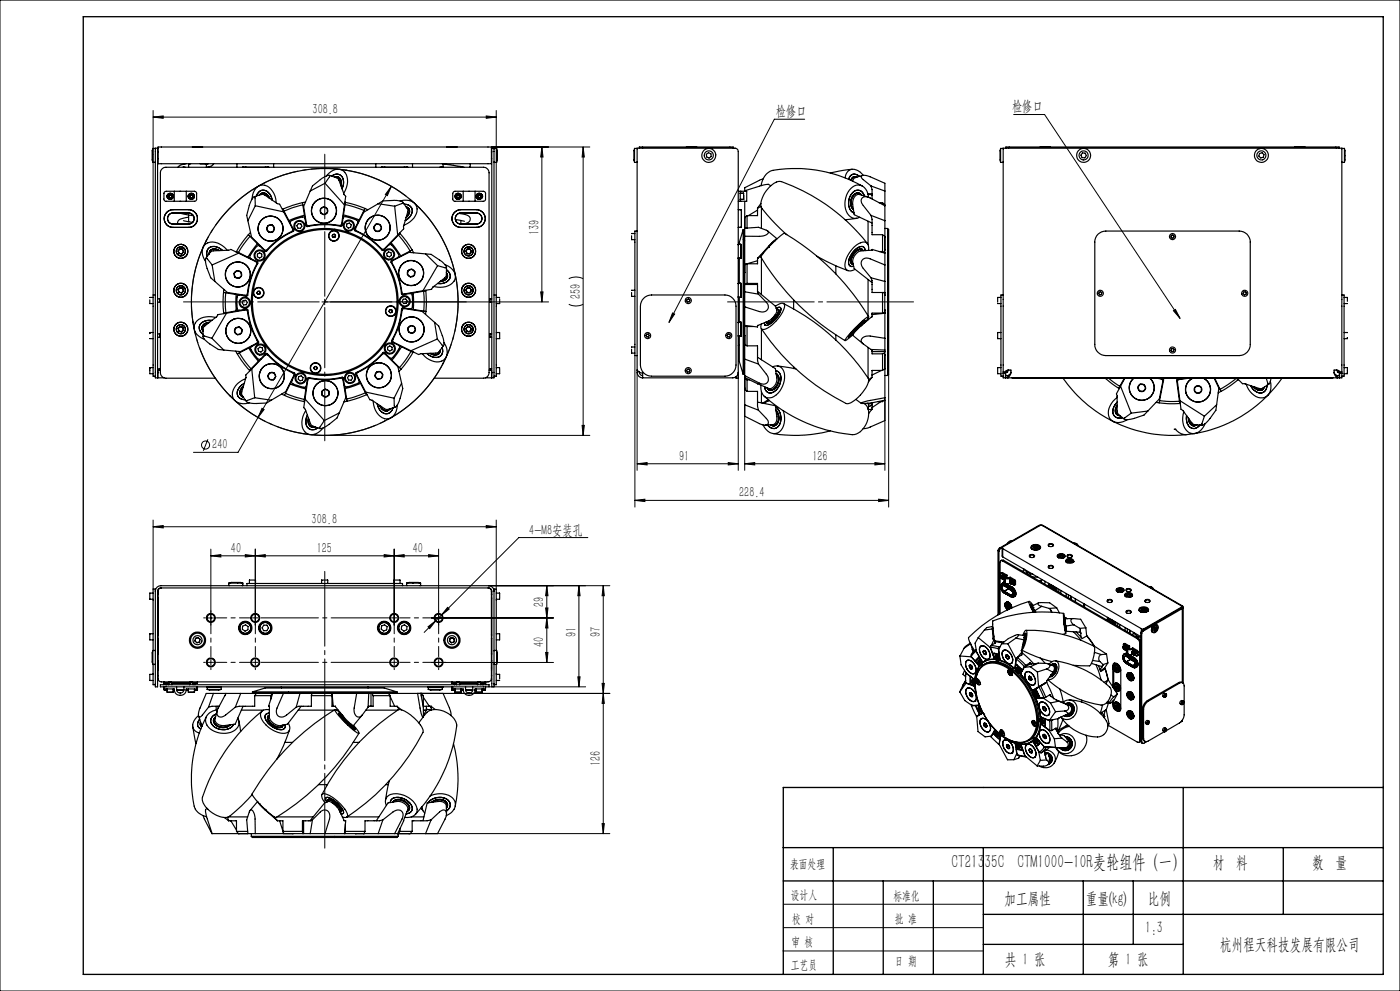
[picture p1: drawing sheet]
<svg xmlns="http://www.w3.org/2000/svg" width="420mm" height="297mm" viewBox="0 0 420 297" stroke-linecap="round" stroke-linejoin="round" font-family="sans-serif">
<defs><g id="words">
<text font-size="5.6" x="285.5" y="260.1">CT21335C CTM1000-10R麦轮组件（一）</text>
<g font-size="5">
<text x="363.9" y="260.1">材 料</text>
<text x="393.7" y="260.1">数 量</text>
<text x="301.4" y="270.8">加工属性</text>
<text x="325.8" y="270.8">重量(kg)</text>
<text x="344.3" y="270.8">比例</text>
<text x="343.6" y="279.7">1:3</text>
<text x="365.9" y="284.7">杭州程天科技发展有限公司</text>
<text x="301.5" y="289.1">共 1 张</text>
<text x="332.4" y="289.1">第 1 张</text>
</g>
<g font-size="4.4">
<text x="93.8" y="34.2">308.8</text>
<text x="232.8" y="34.8">检修口</text>
<text x="303.6" y="33.4">检修口</text>
<text x="161.7" y="70.5" transform="rotate(-90 161.7 70.5)">139</text>
<text x="174.1" y="89.6" transform="rotate(-90 174.1 89.6)">259</text>
<text x="63.7" y="134.7">240</text>
<text x="203.7" y="138.1">91</text>
<text x="243.7" y="138.1">126</text>
<text x="221.7" y="149.1">228.4</text>
<text x="93.5" y="157">308.8</text>
<text x="158.8" y="160.2">4-M8安装孔</text>
<text x="69.3" y="165.7">40</text>
<text x="95" y="165.7">125</text>
<text x="123.9" y="165.7">40</text>
<text x="163.2" y="182" transform="rotate(-90 163.2 182)">29</text>
<text x="172.8" y="191" transform="rotate(-90 172.8 191)">91</text>
<text x="180.1" y="191" transform="rotate(-90 180.1 191)">97</text>
<text x="163.2" y="194" transform="rotate(-90 163.2 194)">40</text>
<text x="180.1" y="229.6" transform="rotate(-90 180.1 229.6)">126</text>
</g>
<g font-size="3.8">
<text x="237" y="260.1">表面处理</text>
<text x="237.3" y="269.6">设计人</text>
<text x="268" y="269.6">标准化</text>
<text x="237.7" y="276.7">校 对</text>
<text x="268.5" y="276.7">批 准</text>
<text x="237.4" y="283.5">审 核</text>
<text x="237.3" y="290.5">工艺员</text>
<text x="268.5" y="289.1">日 期</text>
</g>
</g></defs>
<g fill="none" stroke="#000" stroke-width=".3">
<path d="M0 0h420v297h-420zM45.9 35.1l3.1-.4v.8zM45.9 33.1v55.3M45.9 35.1h103M145.9 34.7l3 .4-3 .4zM148.9 33.1v55.3M241.4 35.7h-9.1l-31.6 60.9M304.1 34.3h9.3l40.6 61.1M117.4 55.8l-1.2 2.8-.6-.3zM117.4 55.8l-40 69.3M147.4 44.1h29.6M162.6 44.1l.3 3h-.7z"/>
<path d="M162.6 44.1v46.4M174.9 44.1l.4 3h-.7zM174.9 44.1v86.4M96.6 90.5h68M97.4 89.7v1.6M162.2 87.5h.7l-.3 3zM170.6 91.2l2.2 .5 2.1-.5M170.6 83.5l2.2-.5 2.1 .5M201.8 93.8l.6 .3-1.7 2.5zM352 93.1l.6-.4 1.4 2.7zM190.5 106.6v45.4M191.1 111.6v29.4"/>
<path d="M221.5 111.6v29.4M265.5 119.2v21.8M266.6 112.2v39.8M62.4 131.7l-1.4 3.4M77.4 125.1l-6 10.5h-13.4M78.6 122.4l.6 .3-1.8 2.4zM97.4 130.5h79.6M174.6 127.5h.7l-.4 3zM191.1 139l3-.4v.7zM191.1 139h30.4M218.5 138.6l3 .4-3 .3zM223.4 139l3-.4v.7z"/>
<path d="M223.4 121.3v19.7M223.4 139h42.1M262.5 138.6l3 .4-3 .3zM45.9 157.9l3.1-.4v.7zM45.9 155.9v20.6M45.9 157.9h103M145.9 157.5l3 .4-3 .3zM148.9 155.9v20.6M190.5 150l3-.4v.7zM190.5 150h76.1M263.6 149.6l3 .4-3 .3zM63.3 166.6l3-.4v.7z"/>
<path d="M63.3 164.6v22.8M73.6 166.2l3 .4-3 .3zM76.6 164.6v22.8M76.6 166.6l3-.4v.7zM115.3 166.2l3 .4-3 .3zM118.3 166.6l2.9-.4v.7zM118.3 164.6v22.8M128.6 166.2l3 .4-3 .3zM131.6 166.6h-68.3M131.6 164.6v22.8M146.5 175.5h36.5M164 175.5v23"/>
<path d="M164 175.5l.4 3h-.7zM173.7 175.5l.3 3h-.6zM173.7 175.5v30.3M176.4 161.1h-20.8l-23.2 23.3M181 175.5v74.3M181 175.5l.3 3h-.7zM62.4 185.2h1.7M128.4 187.9l2.4-1.9-1.9 2.4zM129.4 185.2h36.7M129.4 198.5h36.7M130.8 186l-3.6 3.5M132.4 184.4l-1.6 1.6"/>
<path d="M134.3 182l.5 .5-2.4 1.9zM163.7 182.2h.7l-.4 3zM163.7 195.5h.7l-.4 3zM164 185.2l.4 3h-.7zM146.7 205.8h29M173.4 202.8h.6l-.3 3zM180.6 204.8h.7l-.3 3zM181 207.8l.3 3h-.7zM183 207.8h-57.7M127.7 249.8h55.3M180.6 246.8h.7l-.3 3zM235 278h60"/>
<path d="M235 271h60M235 285h60"/>
<circle cx="61.7" cy="133.4" r="1.21"/>
</g>
<path d="M135.7 78.8a40 40 0 0 0-67-16.1 40 40 0 0 0 18.4 66.4 40 40 0 0 0 49.1-48.3l-.5-2" fill="none" stroke="#000" stroke-width=".3" stroke-dasharray="30.5 1.3 1.3 1.3" stroke-dashoffset="9.6" stroke-linecap="butt"/>
<g fill="none" stroke="#000" stroke-width=".3" stroke-dasharray="30.5 1.3 1.3 1.3">
<path d="M61.6 185.2h-.5M61.6 198.5h-.5M63.3 183.5v-.5M63.3 198.5v-.8M63.3 198.5h-.9M63.3 198.5v.8M63.3 198.5h.8M76.6 185.2v-.9M76.6 185.2h-.8M76.6 185.2v.8M76.6 185.2h.8M76.6 183.5v-.5"/>
<path d="M76.6 198.5v-.8M76.6 198.5h-.8M76.6 198.5v.8M76.6 198.5h.8M118.3 185.2v-.9M118.3 185.2h-.9M118.3 185.2v.8M118.3 185.2h.8M118.3 183.5v-.5M118.3 198.5v-.8M118.3 198.5h-.9M118.3 198.5v.8"/>
<path d="M118.3 198.5h.8M131.6 185.2v-.9M131.6 185.2h-.8M131.6 185.2v.8M131.6 185.2h.8M131.6 183.5v-.5M131.6 198.5v-.8M131.6 198.5h-.8M131.6 198.5v.8M131.6 198.5h.8M133.3 185.2h.5M133.3 198.5h.5"/>
<path d="M63.3 200.2v.5M76.6 200.2v.5M118.3 200.2v.5M131.6 200.2v.5"/>
</g>
<path d="M63.3 196.8v-10M64.9 185.2h10M64.9 198.5h10M76.6 196.8v-10M118.3 196.8v-10M119.9 185.2h10M119.9 198.5h10M131.6 196.8v-10" fill="none" stroke="#000" stroke-width=".3" stroke-dasharray="30.5 1.3 1.3 1.3" stroke-dashoffset="27.4"/>
<path d="M78.3 185.2h38.3M78.3 198.5h38.3" fill="none" stroke="#000" stroke-width=".3" stroke-dasharray="30.5 1.3 1.3 1.3" stroke-dashoffset="13.2"/>
<path d="M97.4 88.8v-42.6" fill="none" stroke="#000" stroke-width=".3" stroke-dasharray="30.5 1.3 1.3 1.3" stroke-dashoffset="11.1"/>
<path d="M95.8 90.5h-40.8M99.1 90.5h40.8" fill="none" stroke="#000" stroke-width=".3" stroke-dasharray="30.5 1.3 1.3 1.3" stroke-dashoffset="12"/>
<path d="M97.4 92.1v40" fill="none" stroke="#000" stroke-width=".3" stroke-dasharray="30.5 1.3 1.3 1.3" stroke-dashoffset="12.4"/>
<path d="M97.4 254.2v-83" fill="none" stroke="#000" stroke-width=".3" stroke-dasharray="30.5 1.3 1.3 1.3" stroke-dashoffset="8.1"/>
<path d="M274.1 90.5h-55.8" fill="none" stroke="#000" stroke-width=".3" stroke-dasharray="30.5 1.3 1.3 1.3" stroke-dashoffset="4.5"/>
<g fill="none" stroke="#000" stroke-width=".4">
<path d="M25 5h390v287h-390zM355 236v56M415 236h-180v56M235 254h180M250 254v38M295 254v38M385 254v20M235 264h180M265 264v28M280 264v28M295 274h120M325 264v28"/>
<path d="M340 264v19M295 283h60"/>
</g>
<g fill="#000">
<path d="M45.9 35.1l3.1-.4v.8zM145.9 34.7l3 .4-3 .4zM63.3 166.6l3-.4v.7zM73.6 166.2l3 .4-3 .3z"/>
<path d="M117.4 55.8l-1.8 2.5 .6 .3zM78.6 122.4l-1.2 2.7 1.8-2.4z"/>
<path d="M162.2 87.5h.7l-.3 3zM162.6 44.1l.3 3h-.7zM174.6 127.5h.7l-.4 3zM174.9 44.1l.4 3h-.7z"/>
<path d="M201.8 93.8l.6 .3-1.7 2.5zM352 93.1l.6-.4 1.4 2.7z"/>
<path d="M218.5 138.6l3 .4-3 .3zM191.1 139l3-.4v.7z"/>
<path d="M223.4 139l3-.4v.7zM262.5 138.6l3 .4-3 .3z"/>
<path d="M145.9 157.5l3 .4-3 .3zM45.9 157.9l3.1-.4v.7z"/>
<path d="M263.6 149.6l3 .4-3 .3zM190.5 150l3-.4v.7z"/>
<path d="M76.6 166.6l3-.4v.7zM115.3 166.2l3 .4-3 .3zM118.3 166.6l2.9-.4v.7zM128.6 166.2l3 .4-3 .3z"/>
<path d="M164 175.5l.4 3h-.7zM163.7 182.2h.7l-.4 3zM164 185.2l.4 3h-.7zM163.7 195.5h.7l-.4 3zM181 175.5l.3 3h-.7zM180.6 204.8h.7l-.3 3z"/>
<path d="M128.4 187.9l.5 .5 1.9-2.4zM134.3 182l-1.9 2.4 2.4-1.9z"/>
<path d="M173.4 202.8h.6l-.3 3zM173.7 175.5l.3 3h-.6z"/>
<path d="M181 207.8l.3 3h-.7zM180.6 246.8h.7l-.3 3z"/>
</g>
<g fill="none" stroke="#000" stroke-width=".35">
<path d="M45.9 44.5l.7 .1M45.9 44.5v4.2M45.9 44.5l-.3 .7v2.7l.3 .8M46.6 48.5l-.7 .2M47.3 44.4h-.7v68.8h.7v-1.6M47.3 44.4v67.2M47.3 44.4h.1M47.3 45.6h.1M47.3 47.6h.1M47.4 44.1h100v5h-100zM50.4 58.2l-.4 .6 .4 .7M50.6 58.7l.4-.4 .5 .2v.5l-.3 .3-.5-.2z"/>
<path d="M50.7 58.5l.5-.2 .3 .4-.1 .5-.4 .1-.4-.3zM52.3 57.3h3.6M52.3 57.3h-2.5l-.3 .1-.3 .5 .2 2.2 .3 .2h2.6M52.3 57.3v3M55 50l.6 .1M55.8 49.1l-1.7 .4-.7 .6M55.9 57.3h2.4l.7 .6-.2 2.2-.3 .2h-2.6M55.9 57.3v3M56.8 58.2l-.4 .6 .4 .7M56.9 49.1h.1M57 58.7l.4-.4 .4 .2 .1 .5-.4 .3-.5-.2zM57 58.5l.5-.2 .4 .4-.1 .5-.5 .1-.3-.3z"/>
<path d="M57.2 49.1h-.6v1M57.7 44.1h3.1M60 49.1h1.9v1M61.6 49.1l.8 .1M64.1 49.1l-.6 .6-1.4 .4M71.1 49.1v1M72.7 50.1h.1M72.9 50.1h.1M73.6 50.1h.1M75.6 59.7a3.6 3.6 0 0 1 3.8-4.2 5.5 5.5 0 0 1 3.5 5.3M76.3 58.9l2.4-.7 .8 .3 3.7 2.5 .7 .2 1.2 2.3M76.9 58.7a2.19 2.19 0 0 1 2.1-1.7 2.19 2.19 0 0 1 2.2 1.6l.5 1.4"/>
<path d="M77.3 55.9a39.7 39.7 0 0 0-16.4 18.2M78.4 58a2 2 0 0 1 2.6 1.5M79 57.8l-.3 .1M79.6 50.1h.1M79.6 54.7l-.2 .1M80.3 50.1h.1M80.4 50.1h.1M80.7 59.3a1.67 1.67 0 0 0-1.2-1.3 1.67 1.67 0 0 0-1.7 .5 1.75 1.75 0 0 1 1.8-.6 1.75 1.75 0 0 1 1.3 1.5M82.1 49.1v1M93.1 57.3l-2 4.6 .9 5.3 .6 .5a26.9 26.9 0 0 1 9.5-.2l.4-.5 .8-5.6M97.5 54.9l1.5-2.2a3 3 0 0 0-2.9 1.1l-2.4 1.9-.6 1.6M97.5 54.9l-4.4 2.4"/>
<path d="M97.5 54.9l5.8 6.5M97.9 52.7a3.5 3.5 0 0 1 5.5-1.1 5.4 5.4 0 0 1-.3 6.3M98.8 52.6l2.1 .7 .6 .4 1.7 4.5M99.5 52.8a2.11 2.11 0 0 1 2.4-.4 2.11 2.11 0 0 1 1.2 2.2l-.5 2M101.1 53a1.96 1.96 0 0 1 1.2 2.7M101.5 50.7a39.8 39.8 0 0 0-24 5.1M101.5 53.1l.2 .1M101.7 50.7a40.3 40.3 0 0 1 22.4 10M102.2 55.4a1.69 1.69 0 0 0-1.8-2.3 1.74 1.74 0 0 1 1.8 .6 1.74 1.74 0 0 1 .1 1.9M103.2 58.3l.5 .5-.4 2.6M103.2 58.2v.1M103.8 51h.3"/>
<path d="M112.7 49.1v1M114.4 50.1h.1M114.6 50.1h.1M115.3 50.1h.1M121.2 50.1h.1M121.9 50.1h.1M122.1 50.1h.1M123.8 49.1v1M132.7 49.1l6.5 1M132.9 49.9l-1 .2M132.9 49.1v1M134 44.1h3.2"/>
<path d="M137 58.7l.3-.4 .5 .2 .1 .5-.4 .3-.5-.2zM137.1 58.5l.4-.2 .4 .4-.1 .5-.5 .1-.4-.3zM138.1 58.2l.4 .6-.4 .7M138.3 49.9v.2M139 57.3h3.5M139 57.3h-2.5l-.4 .1-.3 .6v1.7l.2 .4 .4 .2h2.6M139 57.3v3M141 49.1l-.1 1M142.5 57.3h2.5l.4 .1 .3 .5-.2 2.2-.4 .2h-2.6M142.5 57.3v3M143.3 58.7l.4-.4 .4 .2 .1 .5-.4 .3-.4-.2zM143.4 58.5l.4-.2 .4 .4-.1 .5-.4 .1-.4-.3z"/>
<path d="M144.4 58.2l.4 .6-.4 .7M147.4 44.4h.1M147.4 45.6h.1M147.4 47.6h.1M147.5 44.4h.7v68.8h-2.6M147.5 44.4v67.2M148.2 48.5l.8 .2M149 44.5l-.8 .1M149 44.5v4.2M149 44.5l.2 .7v2.7l-.2 .8M190.2 47.9l.2 .8M190.2 47.9h.1"/>
<path d="M190.4 44.5l.7 .1M190.4 44.5v4.2M190.4 44.5l-.2 3.4M191.1 48.5l-.7 .2M191.1 44.4h29.4a.96 .96 0 0 1 1 1v66.2a1.69 1.69 0 0 1-1.7 1.6h-27a1.62 1.62 0 0 1-1.7-1.6zM191.8 44.4v-.3h28.2v.3M205.9 44.1h3.2M211.9 46.2l.6-.4 .8 .3 .1 .8-.7 .5-.7-.4zM221.5 57.3h2.5v3h-2.5M222.1 57.9l1 .1M222.1 57.3v3M223.1 59.7l-1 .1"/>
<path d="M223.1 58.2v1.5M223.1 58.5v1.2M228.4 55.7a5.2 5.2 0 0 1 3.4-4.7 41.4 41.4 0 0 1 26.9 4.8M229 53.6l-5.6 2.7v1M231.2 55.7a3.1 3.1 0 0 0-3 0l-4.8 1.5M255.7 50.7l-6.6 1.2M256 53.1l-.2 .1M256.3 53a1.27 1.27 0 0 0-1.1 1M257 53.1a1.17 1.17 0 0 0-1.6 1M257.1 53.1l-.1-.1a1.24 1.24 0 0 0-1.7 1M257.3 57.8l.3 .1M257.8 52.8a1.77 1.77 0 0 0-1.9-.6 1.77 1.77 0 0 0-1.3 1.6"/>
<path d="M257.9 57.9a2.3 2.3 0 0 0-2.7 2.6v1.1l.8 1.3a3.1 3.1 0 0 1 1.4-5.1l.7 .3 .4 .4M258.5 58.5a1.61 1.61 0 0 0-1.7-.5 1.61 1.61 0 0 0-1.1 1.3l-.3 1v1.1l.6 1.2M258.7 52.6l-2.2 .7-.5 .4-.2 .6M259 52.6a3.4 3.4 0 0 0-4.3-1.6 2.94 2.94 0 0 0-1.2 2.3M259.3 58.7a2.15 2.15 0 0 0-2-1.7 2.15 2.15 0 0 0-2.2 1.6 3.7 3.7 0 0 0 1.1 5.2M260.4 59.1l-2.5-.8a2.21 2.21 0 0 0-2.1 2.9l.5 3.1 5.3 2.5M260.4 58.3h1.2M260.6 59.2a3.2 3.2 0 0 0-4.3-3.5 6.1 6.1 0 0 0-1.2 9.2 2.48 2.48 0 0 0 2.8 .2M261.3 55.7l-2.6-2.1a.59 .59 0 0 1-.3-.7 .59 .59 0 0 1 .8-.4l1.9 .5 4.4 1.9-.1 20.1M261.3 55.7l.3 1.1v2.8M261.3 55.7l4.2 1.6M261.6 58.1h-1.2"/>
<path d="M300.2 44.5l.8 .1M300.2 44.5v4.2M300.2 44.5l-.2 .7 .2 3.5M301 48.5l-.8 .2M301.8 44.4v-.3h99.9v.3M312 44.1h3.2M324.7 45.8l.8 .1 .4 .7-.5 .7-.8-.1-.3-.7zM377.9 46l.7-.2 .6 .6-.2 .7-.8 .2-.6-.5zM388.3 44.1h3.2M402.6 48.5l.7 .2M403.3 44.5l-.7 .1M403.3 44.5v4.2"/>
<path d="M403.3 44.5l.2 .7-.2 3.5M50.2 63.4l1.7-.6h4.7a2.66 2.66 0 0 1 2.6 2.7 2.66 2.66 0 0 1-2.6 2.7h-4.7a2.67 2.67 0 0 1-2.5-1.8 2.67 2.67 0 0 1 .8-3zM50.7 64.4l1.2-.6h4.7a1.68 1.68 0 0 1 1.7 1.7 1.68 1.68 0 0 1-1.7 1.7h-4.7a1.67 1.67 0 0 1-1.5-1 1.67 1.67 0 0 1 .3-1.8zM52.3 60.3h3.6M53.9 74.6l.8 .1 .4 .7-.5 .7-.8-.1-.4-.7zM54 74.6l.8 .1 .2 .8-.5 .6-.8-.2-.3-.7zM54 63.8l4 .9M55 66.1l2.8 .5M56.6 65.1l-2.8 .8-.4 .4-.1 .9M56.6 64.4v2.1M60.9 74.3a39.8 39.8 0 0 0-2.6 24.4M62 72l-.2 .2"/>
<path d="M63.3 74.9l-.2 .2M63.6 79.4l-1.7-2a1.2 1.2 0 0 0-.2 1.5l1.5 4.4 1.3 1M63.6 79.4l.9 4.9M65.5 75.1a1.67 1.67 0 0 0-2.8 1 1.75 1.75 0 0 1 1.2-1.5 1.75 1.75 0 0 1 1.9 .5M65.9 75.1a2 2 0 0 0-3 .2M66.7 75.1a2.91 2.91 0 0 0-4.4-.3l-.3 .9 .2 1.2M68.2 75a5.1 5.1 0 0 0-6.4-1.9 3.7 3.7 0 0 0-.1 5.2M70.9 75.4l.6 .3M70.9 75.4l-.1 .1M71.5 75.7l3.8 1.8M71.6 75.9l5.1 2.5 .3 .8a27.3 27.3 0 0 0-2.9 9.1l-.5 .2-5.4-.8-3.7-3.4M71.6 75.9l-2.3-1.1-.7 .2-4.5 .2-1 .4-1.3 1.8"/>
<path d="M71.6 75.9l-8 3.5M74.5 70.3l-2.4 3.1-1.2 2M74.5 70.3l2.7 2.8M75 70.8l-1.9 2.4-1.6 2.5M75.1 69.7l-.6 .6M75.3 77.5l2.1 1.2a28.1 28.1 0 0 0-3.2 9.9l-.3 .1M76.6 61.7l-.2-2.7a2.07 2.07 0 0 0-1.4 1.9l-1 3.7 .4 1.5M76.6 61.7l-2.2 4.4M76.6 61.7l8.5 1.8M77.2 73.1l-2.8 4M77.2 76.2l.7-.4 .6 .4v.7l-.6 .4-.7-.4zM77.2 73.1l.8 .7"/>
<path d="M80 68.6l.3 .7 .4 .3M80 68.6l.7 1M80.5 67.6l-.5 1M81.6 67.4l.7 1M81.6 67.4l-1.1 .2M81.9 69.4l-.6 .3-.6-.1M81.9 69.4l-1.2 .2M82.3 68.4l-.1 .6-.3 .4M82.3 68.4l-.4 1M84.9 62.7l.3 .6M84.9 62.7l-.2 .1M85.1 63.5l2.6 5-.1 .9a27.6 27.6 0 0 0-7.8 5.6l-.5-.1-3.8-3.9-1.1-4.9"/>
<path d="M85.2 63.3l1.5 2.8M86.7 66.1l.4 .9M89.5 67l.8 .1 .3 .7-.5 .6h-.7l-.4-.7zM90.7 60.7l-3 .9-2.8 1.1M90.7 60.7l.1 .7M90.8 61.4l-2.9 .8-2.7 1.1M90.8 61.4l.5 3.1M91.3 64.5l-4.6 1.6M91.3 64.5l.6 3.1M91.5 65.6a.63 .63 0 0 0-.8-.6l-1.6 .5a2.68 2.68 0 0 0-2 1v.5l1.1 2.1a27.5 27.5 0 0 0-8.5 6.3l-1.8-1.7a.97 .97 0 0 0-1.4 .8l-.5 .7a2.37 2.37 0 0 0-1 1.9l.3 .4M91.7 60.5l-1 .2M91.8 67.5l.1 .1"/>
<path d="M91.9 67.6v.2a30.5 30.5 0 0 1 10.5 0l.5-2.3a.63 .63 0 0 1 .8-.6l1.6 .5a2.44 2.44 0 0 1 2 .9l.1 .4-1.1 2M96.2 62.6l-.2 .6 .2 .5M96.2 62.6v1.1M96.2 63.7l.4 .5 .6 .1M96.2 63.7l1 .6M97.2 62l-1 .6M97.2 62l.6 .2 .4 .4M97.2 62l1 .6M98.2 62.6l.2 .5-.2 .6M98.2 62.6v1.1M98.2 63.7l-.4 .5-.6 .1M98.2 63.7l-1 .6"/>
<path d="M99.7 70.7l.3 .4M99.9 70.3l-.2 .4M100.4 70.2l-.5 .1M100.4 70.2l.2 .4M100.4 71.1h-.4M100.6 70.6l-.2 .5M103 64.4l4.8 1.5M103 64.4l-.1 1M103.4 60.6h.2M103.5 61.3l2.9 .8 2.8 1M103.5 61.3l-.5 3.1M103.6 60.6l3 .8 2.9 1.1"/>
<path d="M103.6 60.6l-.1 .7M104.1 67.1l.7-.3 .6 .6-.2 .7-.7 .3-.6-.6zM106.3 68.7v.2a32.3 32.3 0 0 1 8.6 6.2l1.7-1.6a.96 .96 0 0 1 1.5 .7l.5 .7a2.16 2.16 0 0 1 1 2l-.3 .3M106.4 68.6l-.1 .1M107.8 65.9l-.5 .9M109.2 63.1l-1.4 2.8M109.5 62.5l-.3 .6M109.5 62.5l.8 .4M112.1 68.2l.1 .4 .4 .6M112.1 68.2l.5 1M112.6 69.2l1.2 .1M112.8 67.2l.6-.1 .5 .2"/>
<path d="M112.8 67.2l-.4 .3-.3 .7M112.8 67.2l1.1 .1M112.8 67.2l-.7 1M113.5 61.1l-4.4 2.5-2.4 4.7 .1 .8a26.8 26.8 0 0 1 7.9 5.6l.7-.2 3.9-4.1M113.5 61.1l1.4-.9 4.5-.1a1.14 1.14 0 0 1 1.5 .7l-2.5 1M113.5 61.1l4.9 .7M113.9 67.3l.5 .6v.5M113.9 67.3l.5 1.1M114.4 68.4l-.2 .6-.4 .3M114.4 68.4l-.6 .9M116 76l.6-.5 .7 .2 .1 .8-.5 .5-.8-.3zM117.3 72.7l2.9 4"/>
<path d="M117.3 72.7l-.7 .7M117.4 78.1l-.1 .2a28.4 28.4 0 0 1 3.3 10l2.3-.3M117.5 78.1h-.1M118.4 61.8l.9 8.6M119.3 77.2l-1.9 .9M119.5 70.4l3.5 4.8M119.5 70.4l-2.2 2.3M119.9 69.8l.1 .2M120 70l2 2.4 1.6 2.5M120 70l-.5 .4M120 60.3a3.6 3.6 0 0 1 5.1 2.3 5.4 5.4 0 0 1-3.9 4.9M120.2 76.7l-.9 .4"/>
<path d="M120.9 60.6l1.2 1.8 .2 .7-1.2 4.7M121 67.8l.1 .8-1.8 1.8M121.1 67.8h-.1M121.3 61.2a2.13 2.13 0 0 1 2.2 1.1 2.13 2.13 0 0 1-.4 2.5l-1.5 1.3M121.8 61.9a1.76 1.76 0 0 1 1.1 1.6 1.76 1.76 0 0 1-1.1 1.7M121.8 61.9a1.63 1.63 0 0 1 1 1.5 1.63 1.63 0 0 1-.9 1.5M122.5 62.3a1.98 1.98 0 0 1-.7 3M122.7 62.6l.1 .3M123 75.2l-2.8 1.5M123.6 74.9l-.6 .3M123.6 74.9l.5 .9M124.3 60.9a40.1 40.1 0 0 1 12.2 21.2"/>
<path d="M125.8 62.3l.2 .2M127.7 76.1l-5-.5-4.7 2.4-.3 .3v.5a28.1 28.1 0 0 1 3 9.1l.6 .2 5.6-1M127.7 76.1l1.6 .1 3.8 2.7a1.27 1.27 0 0 1 .7 1.4l-2.5-.7M127.7 76.1l3.6 3.5M131.3 79.6l-4.4 7.5M133.5 79.3a3.6 3.6 0 0 1 2.7 4.9 5.5 5.5 0 0 1-6 1.6M136.6 63.4l1.7-.6h4.6a2.66 2.66 0 0 1 2.7 2.7 2.66 2.66 0 0 1-2.7 2.7h-4.6a2.65 2.65 0 0 1-2.6-1.8 2.65 2.65 0 0 1 .9-3zM136.6 65.8l2.7 .5M137.7 64l1.6 .2a1.45 1.45 0 0 1 1.4 .6 1.45 1.45 0 0 1 .1 1.6l-.9 .5-1.1 .3M138.3 63.8h4.6a1.68 1.68 0 0 1 1.7 1.7 1.68 1.68 0 0 1-1.7 1.7h-4.6M138.3 63.8a1.68 1.68 0 0 0-1.7 1.7 1.68 1.68 0 0 0 1.7 1.7M138.3 63.8v.2"/>
<path d="M138.3 66.1v1.1M139 60.3h3.5M140.1 74.7l.8-.1 .5 .7-.4 .7-.8 .1-.4-.7zM140.3 74.6l.8 .1 .3 .8-.6 .6-.7-.2-.3-.7zM189.5 70.7v1.1h1M190.5 70h-1M191.1 69.2h-.6v37.4h.6M221.5 77.3l.2 .1M221.5 62.8l.9 .1v5.2l-.9 .1M221.5 73.2h.7M221.5 77.5h.3M221.6 77.4h.1"/>
<path d="M221.6 73.2h.1M221.7 73.2l-.2 .2M221.8 77.4v7.5M222.2 73.2v4.2zM222.2 73.2l.2 .8M222.4 74v2.7M222.4 76.7l-.2 .7h-.7M223 68.8v43.4M223 68.8l-1.2 3.8v.6M223 68.8h.2v43.4h-.2M223.2 72.2h.2M223.4 60.3v21.4"/>
<path d="M223.4 65.2v.1M224.1 79.1l-.7 .1M224.1 64.6a1.74 1.74 0 0 0-.7 1.9v1.9l4.1-.3 2.4 .9a.73 .73 0 0 1 .6 .8 .73 .73 0 0 1-.8 .6l-1.9 .4h-4.4M224.1 79.1v5.8M224.1 64.6v3.8M224.1 79.1l-.7 .2v5.8M227.3 77.4h.1M227.3 62.3v2.3h-3.2M227.3 77.4v1.7h-3.2M227.3 78.1l-3.2 1M227.3 63l-2.8 1.6M227.3 62.3h.1"/>
<path d="M227.4 62.2v.1M227.4 77.4h.1M227.4 77.4h-.1M227.4 62.2l-.1 .1M228.3 61l-.9 1.2M228.3 61.9l-.9 .4M228.4 77.3v11M228.4 76.4v.2M228.4 62.1v6.3M229 75.9l-1.6 1.5M230.3 69.2l2.8 2.3-1.5 1.2-4.2 4.7M230.5 74.1h.1"/>
<path d="M232.4 72.2l-1.9 1.9M232.4 72.2h.1M236 70.3a45.6 45.6 0 0 1-7.7-8.4 8 8 0 0 1 5.1-7.5h.6a56.5 56.5 0 0 1 26.2 18.6M245 76.7a59.1 59.1 0 0 0 9.4 4.4M250.8 79.7v2.4M255.4 78.9l.2 .2M257 65.4l-3.5 .5M258.5 74.6l.2 .2M258.8 74.8h-.1a2.38 2.38 0 0 0-2.8 1.4l-.7 1.9a.83 .83 0 0 0 .5 1M258.9 75.1a1.21 1.21 0 0 0-1.9 .2 3.7 3.7 0 0 0-1.5 3.6l.4 .3M258.9 75.1v-.1a1.19 1.19 0 0 0-1.9 .2 3.8 3.8 0 0 0-1.6 3.7l.6 .3M259.5 75.1a1.18 1.18 0 0 0-.6-1.2 1.18 1.18 0 0 0-1.3 .2 5.8 5.8 0 0 0-3 5.1 1.02 1.02 0 0 0 1.5 .6"/>
<path d="M260.4 66.3v7M260.5 75a1.72 1.72 0 0 0-.3-2 1.72 1.72 0 0 0-2.1-.2 8.4 8.4 0 0 0-4.6 7.1 1.76 1.76 0 0 0 3 .8M261.3 64.6l.3 1.1v4.6h3.2M261.3 64.6l4.2 1.5M263.7 60.7h1.1M263.7 75.4h1.1M264.8 60.7v.6M264.8 70.3v5.1M264.8 70.3l.6 .5v4.9M264.8 60.7l.6 1M264.8 75.4l.6 .3M265.4 71h.1"/>
<path d="M265.4 75.7v.2M265.5 79.4l-4.4-1.8a1.77 1.77 0 0 0-2.5 .4 1.77 1.77 0 0 0 .4 2.4l2.3 2.9M265.5 61.7l-4.4-2.4a1.58 1.58 0 0 0-1.7-.4 1.58 1.58 0 0 0-1.1 1.3l.4 1 2.6 3.4M265.5 68.5h.8M266.3 68.5v44M266.3 68.5l.3 .3v43.4l-.3 .3M329.4 70.2a3.4 3.4 0 0 1 2.4-1h40a3.3 3.3 0 0 1 3.3 3.4v30.6a3.3 3.3 0 0 1-3.3 3.4h-40a3.3 3.3 0 0 1-3.4-3.4v-30.6a3.4 3.4 0 0 1 1-2.4zM351.4 70.6l.5-.2 .3 .4-.1 .5-.5 .1-.3-.4zM44.9 89.8v1.2h1M44.9 99.7v.3zM45.9 89.1l-1 .1M45.9 99.7h-1"/>
<path d="M46.6 88.4h-.7v24.3h.7M47.3 90.6h.6M47.3 89.6h.6M47.9 89.6v1M53.5 98.4l.6-.5 .8 .2 .1 .9-.6 .4-.8-.2zM54 97.9l.8 .2 .2 .7-.5 .6-.8-.1-.3-.8zM54 86.2l.8 .2 .2 .8M54 86.2l-.6 .7 .3 .7 .8 .2 .5-.6M55 87.2l-.5 .6M57.9 96.3v.3M58.3 98.9a39.9 39.9 0 0 0 12.3 21.2M60.6 97.9v.3"/>
<path d="M62.8 96.7a1.74 1.74 0 0 0-1.8 .6 1.74 1.74 0 0 0-.1 2 1.64 1.64 0 0 1 0-1.8 1.64 1.64 0 0 1 1.6-.7M62.9 96.6a1.97 1.97 0 0 0-2.3 1.9M63.5 96a2.95 2.95 0 0 0-3.7 2.4l.3 .9 .8 .9M64.7 95.2a5.1 5.1 0 0 0-6.4 2.1 3.7 3.7 0 0 0 3 4.4M67.1 87.7l-.2 3.8 .2 2.3M67.1 87.7l.6 .1M67.1 93.8v.2M67.1 86.7v1M67.7 87.8l.1 5.9M67.7 87.8l3.1 .5M67.8 93.7l-.7 .1M67.9 93.9l5.6-1a.62 .62 0 0 1 .8 .6 27.9 27.9 0 0 0 2.9 8.9l-.3 .5-4.8 2.5-5-.5"/>
<path d="M67.9 93.9l-2.5 .4-.4 .6-3.9 3.1-.2 .7v2.2M67.9 93.9l-4.3 7.5M70.2 81.9l.3 1.1M70.4 99.6l.3 .4 .6 .3M70.4 99.6l.9 .7M70.5 83l.4 .3 .7 .1M70.5 83l1.1 .4M70.6 98.4l-.3 .6 .1 .6M70.6 98.4l-.2 1.2M70.8 88.3l.1 4.9M70.8 88.3l1.1 .1M70.9 92.8l-.1 .4"/>
<path d="M70.9 93.2l-3.1 .5M71.1 81.1l.7 .1 .4 .3M71.1 81.1l-.9 .8M71.1 81.1l1.1 .4M71.7 98l-.6 .1-.5 .3M71.7 98l.5 .3 .4 .5M71.7 98l.9 .8M71.7 98l-1.1 .4M71.9 93l-1 .2M71.9 93l2.3-.3a30.5 30.5 0 0 0 3.4 10l-.2 .2M72.2 81.5l.3 1.1M72.4 99.9l-.5 .4h-.6"/>
<path d="M72.4 99.9l-1.1 .4M72.5 82.6l-.5 .6-.4 .2M72.5 82.6l-.9 .8M72.6 98.8v.6l-.2 .5M72.6 98.8l-.2 1.1M73 90.1l.7-.1 .5 .6-.3 .7-.8 .1-.4-.6zM73.8 88.7h.1M73.9 88.7l-2-.3a.67 .67 0 0 0-.8 .6v1.7a2.66 2.66 0 0 0 .3 2.2l.5 .1M77.1 87.8l.3 .4M77.3 87.3l-.2 .5M77.8 87.3h-.5M77.8 87.3l.3 .4"/>
<path d="M77.9 88.2h-.5M78.1 87.7l-.2 .5M116.7 93.3l.3 .4M116.9 92.8l-.2 .5M117.4 92.8h-.5M117.4 92.8l.3 .4M117.5 93.6l-.5 .1M117.7 93.2l-.2 .4M120.9 92.2l-.3 .1a28.5 28.5 0 0 1-3.1 10.1l2.1 1.1a.96 .96 0 0 1-.3 1.6l-.4 .7a2.5 2.5 0 0 1-1.6 1.6l-.5-.2M120.9 92.2l.1 .1M121 89.7l.7-.1 .5 .6-.4 .7-.7 .1-.4-.6zM122.2 82.2l.4 .5 .5 .3"/>
<path d="M122.2 82.2l.9 .8M122.4 98.4l-.1 .6 .3 .5M122.4 98.4l.2 1.1M122.5 81.1l-.3 .4v.7M122.5 81.1l-.3 1.1M122.6 99.5l1.2 .4M122.9 88h.3a1.02 1.02 0 0 1 .5 1.4l.1 .9a2.57 2.57 0 0 1-.3 2.2l-.6 .1-2-.4M123 92.6l1 .1M123.2 97.6h.6l.5 .3M123.2 97.6l-.4 .2-.4 .6M123.2 97.6l-.8 .8M123.2 97.6l1.1 .3"/>
<path d="M123.5 80.7l.6 .3 .3 .5M123.5 80.7l-1 .4M123.5 80.7l.9 .8M123.9 87.8l.1 4.9M123.9 87.8l-1 .2M124 92.7l3.8 .6M124.1 87.8l-.1 .4M124.2 82.6l-.5 .3-.6 .1M124.2 82.6l-1.1 .4M124.3 97.9l.3 1.2M124.4 81.5l.1 .4-.3 .7M124.4 81.5l-.2 1.1"/>
<path d="M124.6 99.1l-.3 .5-.5 .3M124.6 99.1l-.8 .8M127.1 87.3l.1 2.2-.1 3.7M127.1 87.3l-3.2 .5M127.7 87v.2M127.7 87.2l.2 3-.1 3.1M127.7 87.2l-.6 .1M127.8 93.3l-.1 1M130.4 96.6l-3.8-3.3-5.2-.8-.8 .5a27.6 27.6 0 0 1-2.8 9.1l.4 .5 5.1 2.5M130.4 96.6l1.2 1.1 1.5 4.4a1.26 1.26 0 0 1-.2 1.5l-1.7-2M130.4 96.6l.8 5M133.9 81.7a1.62 1.62 0 0 1 0 1.8 1.62 1.62 0 0 1-1.6 .7"/>
<path d="M133.9 81.7a1.75 1.75 0 0 1 0 1.9 1.75 1.75 0 0 1-1.8 .7M133.9 80.8a2.21 2.21 0 0 1 1.1 2.6 2.21 2.21 0 0 1-2.2 1.5h-1.5M133.9 80.1v2.6l-.5 .6-3.6 2.8-.3 .6-2.6 .4M134.3 82.5a2.02 2.02 0 0 1-2.3 1.9M134.3 82.8l-.1 .3M136.6 82.3a39.9 39.9 0 0 1-2.6 24.4M136.9 84.4l.1 .3M139.9 98.1l.8-.2 .6 .5-.1 .8-.8 .2-.6-.4zM140 86.4l.8-.2 .6 .6-.3 .8-.8 .2-.5-.6zM140.3 86.2l.8 .2 .3 .8-.6 .6-.7-.2-.3-.7zM140.3 97.9l.8 .2 .3 .7-.6 .6-.7-.1-.3-.8zM147 89.6v1"/>
<path d="M147 90.6h.5M147 89.6h.5M148.2 88.4h.7v24.3h-.7M148.9 99.7h1M148.9 89.1l1 .1M149.9 99.8v1.7h-1M149.9 89.6v1.4h-1M189.5 87.7v1.1h1M190.5 87h-1M193.1 89.4a3.3 3.3 0 0 1 2.4-1h22a3.4 3.4 0 0 1 3.3 3.4v17.6a3.4 3.4 0 0 1-3.3 3.3h-22a3.4 3.4 0 0 1-3.4-3.3v-17.6a3.5 3.5 0 0 1 1-2.4zM206.1 89.7l.5-.1 .3 .4-.1 .4-.5 .1-.3-.3zM221.5 88.9l.2 .2"/>
<path d="M221.5 96.6h.7M221.5 84.9h.7M221.5 89.1h.7M221.6 84.9h.1M221.6 89.1h.1M221.6 96.6h.1M221.7 96.6l-.2 .1M221.7 84.9l-.2 .2M221.8 89.1v7.5M222.2 96.6v4.1M222.2 84.9v4.2M222.2 96.6l.2 .7"/>
<path d="M222.2 84.9l.2 .7M222.4 97.3v2.7M222.4 85.6v2.8M222.4 88.4l-.2 .7M223.4 81.7h.1M223.4 87.5l4.1 .7M223.4 85.3h3.9M223.4 97.7v5.6l.7 .3M223.4 85.1v12.6M223.4 97.7l.7 .2M224.1 97.9v5.7M224.1 84.9h3.2v2.7l.2 .6"/>
<path d="M224.1 97.9h1.9M224.1 84.9l-.7 .2M227.3 87.3l5.3 4.5a2.73 2.73 0 0 1-1 3.6l-1 .8-3.3 1.3v.5l-3.9-.5M227.5 88.2l2.4 2.4a1.75 1.75 0 0 1 .2 2.3 1.75 1.75 0 0 1-2.3 .5l-4.4-1.4M228.4 98.5a66 66 0 0 0 25.4 22.4M228.4 98.6v9.2M230 96.8l.2 .1M232.6 94.3l-1.2 1.3M232.6 91.8l.9-.5a1.37 1.37 0 0 1 1.8-.1 7.6 7.6 0 0 1-3.1 5.7l-2.3 1.6a1.02 1.02 0 0 1-1.5 0 1.02 1.02 0 0 1 0-1.4M232.9 92.4l.9-.3 .4 .1a5 5 0 0 1-2.3 4.2l-2 1.1-.4-.1-.1-.7M233 92.7l.4 .1a4.3 4.3 0 0 1-2.2 3.5l-.9 .4-.4-.2 .2 .3a4.8 4.8 0 0 0 3.5-3.8l-.5-.3M233.5 92.7a2.22 2.22 0 0 1-.9 2.6 2.73 2.73 0 0 1-2.6 1.5v-.1"/>
<path d="M233.5 92.7l.2 .2M235 90.9a65.5 65.5 0 0 1 25.6 22.7 10.5 10.5 0 0 1-5.4 7.1l-1.3 .2M238.1 89.9v2.7M256.2 99.5l.1 .2M258.1 97.6l.1 .2M258.1 97.7l-.9 .6-.9 1.3M258.5 97.5l.5-.7-2 1.6-1.7 2 .8-.4M258.9 96.6l.1 .1M258.9 96.9l.6-.9-2.4 1.9-2.4 2.8M258.9 96.6l-1.5 1.2-2.2 2.6M259 96.7l-2.5 2-1.1 1.4v.3M259 96.7v.1"/>
<path d="M259.2 96.9l1.4-2a25.7 25.7 0 0 0-7.1 7.2l2.3-1.7M260.4 83.8v10.8M260.4 95.4v.4M260.6 94.9a72.6 72.6 0 0 0-25.3-25 27.8 27.8 0 0 0-7 7.2 73.1 73.1 0 0 0 25.2 25M261.3 83.3l4.2 1M261.3 83.3l.3 .8v3.6h3.2M261.5 95l-3.9 3.3-1.8 2.1 3 2.6M261.6 84.7l-5.3-4.2a3.8 3.8 0 0 1-.3-3.2l.9-1.3 1.4-.8 3.3-.2v-.2l3.9 1.1-.1 12.6M261.6 94.9l-.1 .1M264.8 87.7v6.1M264.8 87.7l.6 .1v5.9l-.6 .1M264.8 93.8h-3.2v1.1"/>
<path d="M264.9 87.7h.6M265.4 92.9l.1 12.5h-3.9M265.5 93.9l-3.9 .4M299.3 90.9h.1M299.3 89.2v1.4M299.3 99.7v1.5M299.3 89.1v.1M299.3 99.7h.1M299.3 99.7h1M299.3 91h1M299.3 89.1h1M301 88.4h-.7v24.3h.7"/>
<path d="M329.7 87.6l.5-.1 .4 .3-.2 .4-.4 .2-.4-.4zM373.1 87.6l.5-.1 .3 .3-.1 .4-.5 .2-.3-.4zM402.6 88.4h.6v24.3h-.6M403.2 89.1l1 .1M403.2 99.7h1M404.2 90.9l-1 .1M404.2 89.2v1.1M44.9 110.2h1M44.9 112h1M44.9 101.5h1M44.9 110.5v-.3v1.5M47.3 100.1h.6"/>
<path d="M47.3 101.1h.6M47.3 111.6h.1M47.3 110.6h.6M47.4 111.6v1.6h1.8M47.4 111.7l-.1 .1M47.9 110.6v.3M47.9 100.1v1M48.1 110.9h-.7v.7M63.6 101.4l-2.6-.7a1.98 1.98 0 0 0 1.3 1.9l3.2 2.1 1.6 .2M63.6 101.4l3.5 3.5M64.6 113.3h-14.8a1.69 1.69 0 0 1-1.7-1.6v-59.9a1.69 1.69 0 0 1 1.7-1.7h95.3a1.69 1.69 0 0 1 1.6 1.7v59.9a1.69 1.69 0 0 1-1.6 1.6h-14.9M68.8 118.5l.2 .2"/>
<path d="M70.7 105.2l.5 .8M71.2 106l1.2 2 2.5 3M71.8 105.8l1.6 2.4 1.9 2.3M71.8 105.8l-.6 .2M72 118.1l.1 .3M72.9 116.1a1.69 1.69 0 0 0 .1 3M73 115.8a1.76 1.76 0 0 0-1.1 1.7 1.76 1.76 0 0 0 1.2 1.6M73 115.7a1.99 1.99 0 0 0-.7 2.9M73.3 114.9a2.98 2.98 0 0 0-1.7 4.1l.8 .6 1.2 .2M73.7 113.5a5.2 5.2 0 0 0-3.9 5.5 3.7 3.7 0 0 0 5 1.8M74.6 104.3l2.9 4M74.6 104.3l-2.8 1.5"/>
<path d="M74.9 111l.1 .1M75.3 110.5l-.4 .5M75.5 103.8l-.9 .5M75.5 103.8l-.2 .2a1.08 1.08 0 0 0 .4 1.5l.8 1a1.52 1.52 0 0 0 1.5 1.2l2-1.8a28.1 28.1 0 0 0 8.5 6.1v.3M75.5 110.6l4-4.1 .7-.1a27.3 27.3 0 0 0 7.9 5.6l.1 .5-2.5 4.9-4.3 2.5M75.5 110.6l-1.8 1.8 .1 .7-1.3 4.8 .2 .7 1.2 1.8M75.5 110.6l.9 8.6M76.4 119.2l-2.5 1a2.02 2.02 0 0 0 2.3 .7l3.8-.1 1.4-.9M76.4 119.2l5 .7M77.4 104.5l.6-.5 .7 .2 .1 .8-.5 .5-.8-.2zM77.4 102.9l-1.9 .9M77.4 102.9h-.1"/>
<path d="M77.5 108.3l-2.2 2.2M78.2 107.5l-.7 .8M80.4 112.6l.1 .6 .4 .5M80.4 112.6l.5 1.1M80.9 113.7l.5 .2 .6-.1M80.9 113.7l1.1 .1M81 111.7l.6-.1 .6 .2M81 111.7l-.4 .4-.2 .5M81 111.7l1.2 .1M81 111.7l-.6 .9M82.2 111.8l.4 .5 .1 .6M82.2 111.8l.5 1.1"/>
<path d="M82.7 112.9l-.2 .5-.5 .4M82.7 112.9l-.7 .9M84.5 118.1l.8 .4M85.3 118.5l2.9 1.1 3 .8M85.7 117.9l2.7 1.1 2.9 .7M85.7 117.9l-.4 .6M87.1 115.1l4.7 1.5M87.5 114.2l-1.8 3.7M88.5 112.3l-.9 1.8M88.5 112.3l-.1 .1M89.6 112.9l.7-.3 .6 .5-.1 .8-.8 .2-.5-.5zM91.3 119.7l-.1 .7"/>
<path d="M91.5 119.6l.8-5.6 .5-.6a26.9 26.9 0 0 0 9.7 0l.4 .5 .9 5.2-2 4.7M91.5 119.6l-.4 2.6 .5 .5 1.7 4.6 .6 .4 2.1 .7M91.5 119.6l5.8 6.4M91.8 116.6l-.5 3.1M91.9 115.6l-.1 1M94.2 110.3l.3 .4M94.4 109.9l-.2 .4M94.9 109.9h-.5M94.9 109.9l.2 .4M94.9 110.7h-.4M95.1 110.3l-.2 .4M96.6 117.3l-.1 .7 .2 .4"/>
<path d="M96.6 117.3l.1 1.1M96.7 118.4l.4 .4 .5 .2M96.7 118.4l.9 .6M97.6 116.7l-1 .6M97.6 116.7l.6 .1 .4 .4M97.6 116.7l1 .5M98.6 117.2l.2 .6-.2 .6M98.6 118.4l-.4 .4-.6 .2M98.6 117.2v1.2M98.6 118.4l-1 .6M102.6 113.1l.4 .2M103 113.3l-.1-.1a29.8 29.8 0 0 1-10.5 0l-.6 2.6a1.15 1.15 0 0 1-1.5 0l-.8-.2a2.28 2.28 0 0 1-2-1.1l.1-.4"/>
<path d="M103 113.3l.3 2.1M103 113.3v.2M103.3 115.5l.2 .9M103.5 116.4l.6 3.9M104.7 112.6h.8l.3 .7-.5 .6h-.7l-.4-.7zM107.7 114l.5 .9M108.2 114.9l-4.7 1.5M108.2 114.9l1.4 2.8M109.6 117.7l-5.6 1.9M109.6 117.7l.4 .6M109.7 117.5l1.2 2.3 .8 .1 4 2.8h.8l2.1-.7M109.7 117.5l8.5 1.8"/>
<path d="M110 118.3l-5.9 2M110.1 118.2l-.1 .1M112.5 112.6l.1 .5 .6 .5M112.5 112.6l.7 1M113 111.5l-.5 1.1M114.1 111.4l.7 .9M114.1 111.4l-1.1 .1M114.4 113.4l-1.2 .2M114.8 112.3v.5l-.4 .6M114.8 112.3l-.4 1.1M115.4 105.7l-.3-.1a30.1 30.1 0 0 1-8.4 6.3l1 2.2a.98 .98 0 0 1-1.2 1.1l-.7 .3a2.12 2.12 0 0 1-2.3 .3l-.2-.4M115.4 105.7l1.4 1.5"/>
<path d="M115.4 105.7l.1 .1M116.3 104.1l.6-.4 .7 .4v.7l-.7 .4-.6-.4zM116.9 107.2l.7 .7M117.6 107.9l2.2 2.3M119.6 103.5l3.7 1.8M119.8 110.2l.5 .4M120.3 110.6l-.6 .7M120.5 114.8l-1.1-4.9-3.9-3.8h-.6a28.4 28.4 0 0 1-7.8 5.8l-.1 .5 2.7 5.1M120.5 114.8l.3 1.6-1.3 4.4a1.22 1.22 0 0 1-1.1 1.2l-.2-2.7M120.5 103.9l-2.9 4M120.5 114.8l-2.3 4.5M123.3 105.3l-1.6 2.5-1.9 2.4"/>
<path d="M123.3 105.3l.6 .3M123.9 105.6l-1.7 2.6-1.9 2.4M124 105.5l-.1 .1M129.1 105.9a1.75 1.75 0 0 0 1.8 .5 1.75 1.75 0 0 0 1.2-1.5 1.66 1.66 0 0 1-1.1 1.4 1.66 1.66 0 0 1-1.7-.4M131.2 101.6l-7.9 3.5M131.7 105.9l-.1 .2M131.9 105.7a2.03 2.03 0 0 1-3 .2M132.6 104.1a2.1 2.1 0 0 1-.3 2.5 2.1 2.1 0 0 1-2.4 .4l-1.8-1.1M133 108.8l-.1 .2M133.1 103.6l-1.6 2-.8 .2-4.4 .2-.7 .3-2.3-1.2M133.2 102.7a3.6 3.6 0 0 1-.7 5.5 5.5 5.5 0 0 1-5.9-2.2M133.9 106.9a40 40 0 0 1-16.4 18.2"/>
<path d="M146.7 110.9h.8v.7M147 100.1v1M147 110.6v.3M147 110.6l-.1 .3M147 100.1h.5M147 101.1h.5M147 110.6h.5M147.5 111.6v1.6M147.5 111.7v.1M147.5 111.6h.1M148.9 110.2h1M149.9 110.4v1.6h-1"/>
<path d="M189.5 105.8h1M189.5 104.7v1.1M190.5 104h-1M191.1 110.9l1 .8 .7 .1v1.4M191.8 111.5a1.02 1.02 0 0 0 1 1.1M194.1 100.2h.5l.2 .4-.3 .4h-.4l-.3-.4zM206.2 110.7l.5-.1 .2 .4-.1 .5h-.5l-.3-.4zM218.4 100.1l.5 .1 .2 .4-.3 .4h-.5l-.1-.5zM221.5 100.6l.2 .1M221.5 111.7v1.6h-.7v-.4M221.5 100.7h.7M221.5 103.5h.3"/>
<path d="M221.6 100.7h.1M221.8 100.7v7.6l1.2 3.9M222.4 100l-.2 .7M223.2 108.8h.2M223.4 100.6v24.1l4.4 2.3a1.92 1.92 0 0 0 2.7-.2l-.3-1.1-2.7-2.8M223.4 100.6h.1M223.4 116.3h.1M223.4 107.6l4.1 1.5M223.4 103.2h.1M223.4 113.1l3.9 1.9M224.1 113.8v3.5M224.1 113.8l-.7-.5v2.3a1.61 1.61 0 0 0 .7 1.7"/>
<path d="M224.1 103.6h3.2v4.5l.2 1M224.1 117.3h3.2v4.5l.2 1.1M224.1 113.8h.8M227.3 107.1l5.3 3.4 .4 2.7a2.85 2.85 0 0 1-2.1 3.3l-3.6-1.5M227.3 115h.1M227.5 109.1l2.4 3a1.7 1.7 0 0 1 .4 2.5 1.7 1.7 0 0 1-2.5 .2l-4.4-2.2M228.4 117.4v3.4M229.2 118.7a45.7 45.7 0 0 0 27.1 11.5 6.4 6.4 0 0 0 3.6-8.7l-.6-.6M230.3 119.9l.3 .1M230.5 119.8l-1.7 1M230.7 120l-.5 .3M230.7 116.9l.2 .1"/>
<path d="M231.8 110a2.48 2.48 0 0 1 2.6 .1 2.48 2.48 0 0 1 1 2.4 7 7 0 0 1-3.8 6.6 2.47 2.47 0 0 1-3.3-2.4v-1.3M232.7 111.2a2.22 2.22 0 0 1 1.5 3 3.7 3.7 0 0 1-3.6 3.5l-.9-.8-.3-1M232.8 112a2.98 2.98 0 0 1-.7 4.7 1.31 1.31 0 0 1-2.1-.5M232.9 112.1a2.98 2.98 0 0 1-2 4.7l-.8-.6M233.1 112.1l-.2-.1a2.98 2.98 0 0 1-1.1 4.9l-.8 .1-.5-.2M233.2 109.7l5.6 .9M238.1 110v.5M250.8 100.4v1.5M255.5 100.4l-.9 .6 .1-.3M256.8 119.7l1.6 1.2M260.4 104.1v9.2M261.3 104.7l.3 .1v1.2h3.2"/>
<path d="M261.3 104.7l4.2 .2M261.5 113.2l-1 1.3M261.5 113.1l-.9 .7M261.5 113.1v.1M261.5 113.1h.1M261.6 113.1l-.1 .1M264.5 111l-2.9 1.4M264.8 106v5M264.8 111h-3.2v2.1M265.4 106.3l.1 19.7-4.8 2.2-1.8 .2M265.4 105.8v4.7l-.6 .5M265.4 105.8l-.6 .2"/>
<path d="M265.4 105.4v.4M265.5 119.2l-5.3 1-1.3 .3-.5 .3 .1 .1a23.3 23.3 0 0 0 7-1M265.5 101.4l-4.4-.7a1.95 1.95 0 0 0-2.7 1.7l.6 .7 2.3 1.6M265.5 112.5h.8M265.5 110.6h-.1M299.3 112h.1M299.3 101.5h.1M299.3 101.3h.1M299.3 101.5h1M299.3 112h1M300.3 110.2h-1v1.6M301.6 111.8v1.4h-.6v-68.8h101.6v68.8h-.7v-1.4"/>
<path d="M301.7 111.7v.9M301.7 112.6v.6h100.1v-.6M301.7 112.6h.7M301.8 111.6h.4M302.2 111.1v.5M302.3 111l-.1 .6M302.6 110.9l-.7 .2-.9 .7h.6M302.6 110.9l-.4 .2-.6 .7M302.6 110.9h.7v.7M303.3 111.6l-.1 .6-.8 1v-.6M303.3 111.6l-.9 1M303.6 113.2h96.3"/>
<path d="M318.9 113.3a40.6 40.6 0 0 0 15.1 13M331.5 113.3l4.1 3.1M332.6 113.3l3.4 2.5M335.1 119.1a5 5 0 0 0-2 6.5 3.9 3.9 0 0 0 5.1 .2M335.6 116.4l.2 .1M336 115.8l-.4 .6M336.2 115.7l-1.3 2.3 .3 .7-.1 4.5 .5 1 1.7 1.4M336.2 115.7l3.2 8.1M337.3 113.3l-1.3 2.5M337.5 113.3l-1.3 2.4M341.4 116.1l.4 1.1M341.8 117.2l.5 .2 .7-.1"/>
<path d="M341.8 117.2l1.2 .1M342 115.2l.6-.1 .6 .2M342 115.2l-.4 .4-.2 .5M342 115.2l-.6 .9M342 115.2l1.2 .1M343.2 115.3l.4 .4 .1 .6M343.2 115.3l.5 1M343.7 116.3l-.7 1M344.9 113.3a3.7 3.7 0 0 1 .3 5.5 3.7 3.7 0 0 1-5.4 0 3.7 3.7 0 0 1 .3-5.5 3.8 3.8 0 0 0-.3 5.5 3.8 3.8 0 0 0 5.5 0 3.8 3.8 0 0 0-.4-5.5M347 113.3l1.4 .3 .4 .5-1 5.5-3.5 3.6M347.8 113.3l1.3 .4-1.2 6.4M351.4 104.6l.5-.1 .3 .3-.1 .4-.5 .2-.3-.4z"/>
<path d="M355.7 113.3l-2.5 .3-.2 .3 .8 6.4M356.6 113.3l-2.9 .5-.5 .4 .8 5.9M357.8 113.3a3.8 3.8 0 0 0-1.3 5.8 3.8 3.8 0 0 0 5.9 0 3.8 3.8 0 0 0-1.4-5.8M357.9 113.3a3.7 3.7 0 0 0-1.4 5.7 3.7 3.7 0 0 0 5.8 0 3.7 3.7 0 0 0-1.4-5.7M358.4 116.2l-.2 .7 .2 .4M358.4 116.2v1.1M358.4 117.3l.4 .5 .6 .1M358.4 117.3l1 .6M359.4 115.6l1 .5M359.4 115.6l-1 .6M360.4 117.3l-.4 .4-.6 .2M360.4 116.1l.2 .6-.2 .6"/>
<path d="M360.4 116.1v1.2M360.4 117.3l-1 .6M364.2 113.3l1.5 3-.7 5M364.4 113.3l1.6 3.4M366 116.7l.3 .6M366.3 117.3l-.9 .5M370.9 113.3h.1M370.9 113.3l-2.4 1.8-2.5 1.6M370.9 113.3l.5 .5M371.1 113.3l1.6 1.7h.8l4.2 1.4h.8l2.2-1.3M371.4 113.8l-2.5 1.9-2.6 1.6M371.5 113.7l-.1 .1"/>
<path d="M373.8 115.1a5 5 0 0 0 5.5 4l1.2-.8M376 115.8a2.03 2.03 0 0 0 2.9 .9M376.1 115.9l1.2 .9 1.3 .1M376.3 116a1.73 1.73 0 0 0 3 0M378.6 116.8l-.2 .1M379.4 116l-.8 .9M379.9 113.3l.6 1.8a1.18 1.18 0 0 0 .7-1.4l.1-.4M380.1 115.5a2.18 2.18 0 0 1-1.4 2.2 2.18 2.18 0 0 1-2.5-.8l-1-1.3M380.3 118.5a39.7 39.7 0 0 1-22.1 11.5M381.1 114.3l.1 .6a4.5 4.5 0 0 1-.7 3.4M384.6 113.3l-4.1 5.1M400.2 111.6l.2 .7 .7 .9v-.6"/>
<path d="M400.2 111.6l.2 .4 .7 .6M400.9 110.9l.6 .1 1.1 .8h-.7M400.9 110.9l1 .9M400.9 110.9h-.7v.7M401.1 112.6h.7M401.2 111l.1 .6M401.3 111.1v.5M401.3 111.6h.4M401.8 111.7v.9M403.2 110.2h1M404.2 112h-1M404.2 101.5h-1"/>
<path d="M404.2 110.5v1.4v-.2M404.2 101.2v.3zM70.7 120.3a40 40 0 0 0 22.4 10M90.7 129.9l.3 .1M91.2 120.4h.2M91.7 123.1a5.2 5.2 0 0 0 .1 6.6 3.7 3.7 0 0 0 5.1-1.4M92.2 124.4a2.92 2.92 0 0 0 1.1 4.4h1l1-.6M92.5 125.2a2.04 2.04 0 0 0 1.2 2.8M92.6 125.4a1.79 1.79 0 0 0 1.7 2.6l.2-.1a1.61 1.61 0 0 1-1.7-.5 1.61 1.61 0 0 1-.2-1.8M93.1 127.8l.2 .1M101.8 123.8l-.7 1.5-3.6 2.7a1.26 1.26 0 0 1-1.6 .3l1.4-2.3M101.8 123.8l-4.5 2.2"/>
<path d="M104.1 120.3l-.9 .1M112 120.2a5.2 5.2 0 0 0 4 5.4 3.7 3.7 0 0 0 3.2-4.2M113.1 121a2.99 2.99 0 0 0 3.5 2.9l.7-.6 .6-1.1M113.9 121.5a2.02 2.02 0 0 0 2.6 1.5M114 121.6a1.77 1.77 0 0 0 1.2 1.5 1.77 1.77 0 0 0 1.9-.6M114.2 121.7a1.68 1.68 0 0 0 2.8 .8M115.4 126.2l-.2 .1M116.1 123.2h-.2M117.3 125.2a40 40 0 0 1-24 5.1M223.4 121.3l4.1 1.6M227.3 120.5l5.3 1.1 .4 4.3a1.46 1.46 0 0 1-1.3 1.4l-2.1 .1M230.6 120h.2"/>
<path d="M230.8 120l-1.4 .9M232.5 127.6h-.3M232.7 121.9a4.3 4.3 0 0 1 .5 6.2 2.07 2.07 0 0 1-2.9-.8M232.8 122.9a3.2 3.2 0 0 1-.2 4.6l-.7 .1M232.8 123a3.1 3.1 0 0 1-.3 4.5l-.8 .1-.6-.3M232.8 123.2a2.79 2.79 0 0 1-.7 4.4l-.9-.3M234.9 123a5.5 5.5 0 0 1-1.5 6.7 3.4 3.4 0 0 1-4.5-2.4M249.1 129.1a41.6 41.6 0 0 1-17.3 .8M260.2 120.9l.2 .1M260.4 120.9v.1M260.4 121h1.2M260.6 121l-.1 1.6"/>
<path d="M261.5 122.8l-.9 1.1M261.5 122.7h.1M261.5 122.7v.1M261.5 122.7h-1M261.6 121.4l-1 .5M261.6 120.7v2M261.6 122.7l-.1 .1M263.4 120.4h1.4M264.3 120.4l-2.7 1.8M264.8 120.1v.3M265.1 120l-.3 .4M333.8 126.3a40 40 0 0 0 24.6 3.6"/>
<path d="M334.8 124l.2 .2M335.1 120.5a2.9 2.9 0 0 0-.3 4.6l.9 .2 1.1-.1M335.1 121.4a2.01 2.01 0 0 0 .2 3M335.1 121.5a1.78 1.78 0 0 0-.5 1.9 1.78 1.78 0 0 0 1.5 1.2M335.1 121.7a1.69 1.69 0 0 0 1 2.9M344.3 123.2l-1.1 1.2-4 1.3a1.71 1.71 0 0 1-1.9-.3l2.1-1.6M344.3 123.2l-4.9 .6M346.8 120.6l.9 .1M347.7 120.7l3.1 .3 3.1-.1M347.9 120.1l2.9 .2h3M347.9 120.1l-.2 .6M352.2 128.6l.6 .1"/>
<path d="M352.5 128.6a4 4 0 0 0 3.6 1.6M353.8 120.3l.1 .6M354 120.1l.3 2.6 .6 .3 2.9 4 .7 .3 2.2 .1M354 120.1l7.3 4.6M354.1 120.9h-.2M355.1 123.4a4.9 4.9 0 0 0 2.2 6.5 3.8 3.8 0 0 0 4.2-2.9M356 124.6a2.92 2.92 0 0 0 2.3 3.8l.9-.3 .8-.7M356.5 125.3a2.08 2.08 0 0 0 1.9 2.3M356.6 125.4a1.79 1.79 0 0 0 .6 1.8 1.79 1.79 0 0 0 2 .1M356.7 125.6a1.7 1.7 0 0 0 2.4 1.7M357.8 127.6h.2M365 121.3l-.2 1.6-2.5 3.4a1.69 1.69 0 0 1-1.8 1l.8-2.6"/>
<path d="M365 121.3l-3.7 3.4M45.9 177.8h-1v1.8h1M46.6 177.2v-.7h-.7v18.4M46.6 177.2a1.63 1.63 0 0 1 1.7-1.7h98.2a1.57 1.57 0 0 1 1.7 1.7M47.3 179.2h.1M47.3 178.2h.1M47.4 177.2v26.2a.96 .96 0 0 0 1 1h98a1.02 1.02 0 0 0 1-1l.1-26.2M47.4 177.2h.1M47.4 177.2a.96 .96 0 0 1 1-1h98a1.02 1.02 0 0 1 1 1M48.3 176.2a1.02 1.02 0 0 0-1 1v28.6h-.7v-28.6M68.7 174.8l.1 .7M68.7 174.8h4.1"/>
<path d="M68.7 174.8l.7-.2h2.7l.7 .2M72.8 174.8l-.1 .7M74.1 175.5v-.6h46.7v.6M74.8 173.9v1M74.9 173.8h.1M74.9 173.8h1.7M76.7 173.9h.1M76.7 173.9v1M96.5 174.9v-1.1h1.8v1.1M118.2 173.9v1M118.2 173.8v.1M118.2 173.8h1.7"/>
<path d="M120 173.9h.1M120 173.9v1M122 174.8l.1 .7M122 174.8h4.2M122 174.8l.7-.2h2.7l.8 .2M126.2 174.8l-.2 .7M146.5 176.2a.96 .96 0 0 1 1 1v28.6h.7v-28.6M147.4 179.2h.1M147.4 178.2h.1M147.4 177.2h.1M148.2 177.2v-.7h.7v18.4M148.9 177.8h1v1.5"/>
<path d="M149.9 179.6h-1M299.4 165l.3 .2M299.4 165v19.3M299.7 165.2v18.9M299.8 164.3l11.8-6.8 1.1-.1 42 24.2a.43 .43 0 0 1 .3 .4 .43 .43 0 0 1-.3 .4M299.8 164.3l-.4 .7M299.8 164.3l.3 .1M300.1 164.4l-.4 .8M300.1 164.4l.5-.2v2.5l.2 .2M300.3 172.7l.1 .5 .5 .3M300.3 172.7l.5 .1 .2 .7M300.4 172.6l.3 .1 .3 .4a.29 .29 0 0 1-.1 .4 .29 .29 0 0 1-.4-.1l-.3-.4z"/>
<path d="M300.4 172.6l-.2 .3M300.4 172.6a.63 .63 0 0 1 .5 .9M300.4 172.6l-.1 .1M300.4 172.6a.71 .71 0 0 1 .6 .9M300.4 172.9l.2-.1 .2 .5zM300.5 176.8l.8 .9M300.5 172.8l.2 .1 .1 .4zM300.5 171.8l1.1 .6a.47 .47 0 0 0-.4 .4 .47 .47 0 0 0 .2 .5M300.5 171.8h-.3v1M300.6 172.9l.2 .3M300.7 168.1a.44 .44 0 0 0-.5 0 .44 .44 0 0 0-.2 .4v15.4M300.7 168.1l40.5 23.3"/>
<path d="M300.8 172.4l.5 .2M300.8 172.4h-.2M300.8 171.6l-.5 .2M300.8 172.4l-.4 .2M300.8 171.6l-.3 .2M300.8 171.6l1.3 .8M300.8 164.4l-.2-.2 .2-.3 11.2-6.4 .6-.1 41.8 24.2-.1 .4M300.8 164.4l41.6 24M300.8 166.9l41.4 23.9M300.8 164.4v2.5M300.9 173.5l-.2 .1M301 173.5l.2 .1"/>
<path d="M301 173.5h-.1M301.1 167.9l-.9 .2M301.1 167.9l-.4 .2M301.1 167.9l40.4 23.4M301.2 172.9v1.4l.2 .4M301.2 173.4l-.3 .1M301.3 175.1l-.6-.1a1.44 1.44 0 0 0 .1 2.3l.5 .4M301.3 177.2a1.07 1.07 0 0 1-.4-1.7l2.3 1.2a1.08 1.08 0 0 1 .4 1.7h-.4M301.3 177.7h.1M301.3 177.7l1.9 1.1M301.3 175.1l1.9 1.2M301.3 177.2l1.9 1.2"/>
<path d="M301.3 175v.1M301.3 175l2 1.2M301.4 173.3h.2M301.4 173.3v1.4M301.4 174.7l.2 .1M301.5 174.8l-1 .2h.8M301.6 173.3l.5 .2 .9-.2M301.6 174.8l.5 .2 .9-.2M301.6 173.3v1.5M301.7 174.8l-.4 .2M301.7 174.9l1.9 1.1M301.8 172.6l-.2 .2 .2 .3"/>
<path d="M301.8 173.1l.6 .1 .6-.2 1.4 .7M301.8 172.6v.5M302.1 176.1l.4 .4M302.1 172.4l-.3 .2M302.1 172.4v.8M302.5 176.5l-1.2 .7M302.5 176.5l1.2 .6M303 174.3v.5l.6 .3M303 174.3h.5l.2 .7M303 173.3v.9M303 174.6v.2M303 174.2l.6 .2v.7"/>
<path d="M303 174.2l.2 .8 .4 .1M303 174.2l-.1 .2M303 174.1a.63 .63 0 0 1 .6 1M303 174.8h.1M303.1 174.1l-.1 .2M303.1 174.1a.71 .71 0 0 1 .6 .9M303.1 173.3l1 .6M303.1 173.3h-.1M303.1 173.3v.8M303.1 174.4h.2l.2 .4-.4-.1zM303.2 174.4l.3 .5-.4-.3zM303.2 176.3a1.71 1.71 0 0 1 .6 2.6l-.6-.1"/>
<path d="M303.2 178.8h.1M303.3 176.2l-.1 .1M303.3 174.4l.2 .3M303.4 162.2l-.6 .4M303.5 173.9a.65 .65 0 0 1 .5 1M303.5 173.9a.63 .63 0 0 1 .5 1M303.5 173.9l-.2 .1M303.5 173.9l-.5 .2M303.5 162.2a1.02 1.02 0 0 0-1.3 .7M303.6 175.1h-.2M303.6 176a1.65 1.65 0 0 1 .5 2.9 1.92 1.92 0 0 0-.8-2.7M303.6 175.1l.6 .3 .2-.2"/>
<path d="M303.6 176l-.3 .2M303.7 175l-.1 .1M304 177.9l-.8 .5M304 174.9l-.4 .2M304.1 173.9l.3 .5M304.4 173.7l.3 .5M304.4 173.7l-.3 .2M304.4 174.4v.8M304.7 175l-.4 .4M304.7 174.2l-.3 .2M304.7 175l-.3 .2M304.7 174.2v.8"/>
<path d="M307.2 170.6l-.3 .7M307.3 170.6a4 4 0 0 0 2.6 1.5M308.1 171.4l.5 .9M308.2 171.5h-.1M308.9 166.4a.86 .86 0 0 1 1.4 .4 .82 .82 0 0 1-.8 .3 .82 .82 0 0 1-.6-.7zM309.1 167l-.1-.1a.62 .62 0 0 1 .6-.6 .62 .62 0 0 1 .6 .6l-.1 .1M309.1 172.4l-.2 .1M309.1 171.9v.7M309.2 172.6l1 .3h1.1M309.3 164.3l.2-.2v.4M309.5 164.2l.4 .5M309.5 163.6a1.7 1.7 0 0 1 2.7 .5 1.67 1.67 0 0 1-2.9-.2z"/>
<path d="M309.6 163.8a1.53 1.53 0 0 1 2.4 .3 1.44 1.44 0 0 1-2.5 0zM310 163.8a.82 .82 0 0 1 .9-.3 .82 .82 0 0 1 .6 .7 .9 .9 0 0 1-1.6-.3zM310.3 163.9v.1M310.6 164.2h-.1M310.7 163.7l.4 .1M310.7 163.7l-.4 .2v.2l.5 .2 .4-.2M310.7 163.7l-.1 .2M310.8 164.1l.1 .1M311.1 163.8l.1 .3M311.1 163.8l-.1 .1M311.2 164.1h-.1M312 164.4h.1"/>
<path d="M312 164.2l-.5 .5M312.1 164.3l-.1-.2v.3M312.3 173.9v.5M312.7 173.7l-1 .4M313.5 174.2l-.1 .8M314.5 169.7a.85 .85 0 0 1 .9-.3 .85 .85 0 0 1 .6 .7 .92 .92 0 0 1-1.5-.3zM314.5 163.2a.86 .86 0 0 1 1.5 .3 .9 .9 0 0 1-1.5-.2zM314.5 174.8v.9M314.7 170.2h-.1a.58 .58 0 0 1 .6-.6 .58 .58 0 0 1 .6 .6M314.7 163.7h-.1a.62 .62 0 0 1 .6-.6 .62 .62 0 0 1 .7 .5l-.1 .1M314.9 175l.1 1M315.2 175.2l.5 1.2"/>
<path d="M315.6 175.4l.3 .6M315.9 176l.8 .4zM315.9 175.6l.1 .2M316 175.8l.5 .2M316.2 175.8h-.2M316.7 176.1l-.1 .8M316.8 176.2l-.3 .5h-.3M317.1 176.3v.9M317.3 166.3a1.36 1.36 0 0 1 2.2 .5 1.45 1.45 0 0 1-2.4-.2zM317.4 166.8a1.17 1.17 0 0 1 2 0M317.4 166.8v.2M317.4 166.8l.2 .4"/>
<path d="M317.4 166.8h.1M317.5 167.1a.58 .58 0 0 1-.2-.7 .58 .58 0 0 1 .8-.3 .82 .82 0 0 1 .9 0 .82 .82 0 0 1 .3 .9l-.1 .1M317.6 176.6v.9M318.2 166.4l-.2 .2M318.2 166.4l-.4 .2 .1 .4 .6 .1 .4-.2M318.2 166.4l.6 .1M318.2 166.9l.3 .1M318.2 176.9v1M318.8 166.5l-.3 .1M318.8 166.5l.1 .4M318.8 166.8l.1 .1M319.3 166.6v.2"/>
<path d="M319.3 166.8a1.13 1.13 0 0 0-1.9 0M319.3 166.8l-.5 .5M319.3 166.8l.1 .2M319.4 166.9l-.1 .1M319.4 166.8l-.3 .4M319.9 167.7a1.4 1.4 0 0 1 2.2 .5 1.42 1.42 0 0 1-2.4-.1zM319.9 177.9v.9M319.9 168.3a1.14 1.14 0 0 1 2 0M319.9 168.3v.2M319.9 168.3l.3 .4M319.9 168.3v.1M320.1 168.6a.6 .6 0 0 1-.2-.7 .6 .6 0 0 1 .7-.3 .94 .94 0 0 1 1.3 .7l-.2 .3"/>
<path d="M320.2 166.4a.88 .88 0 0 1 1.5 .4 .92 .92 0 0 1-1.6-.3zM320.4 168.3h.1M320.4 167a.45 .45 0 0 1 0-.6 .45 .45 0 0 1 .6 0l.5 .2-.1 .4M320.5 168v.1M320.5 178.3v.9M320.6 168.1l-.1 .1M320.9 168l.2 .1M320.9 168.4l-.3 .1M321.1 167.9l.4 .3-.2 .3-.6 .1-.3-.3 .1-.3M321.1 167.9l-.6 .1M321.1 167.9v.1M321.1 168.4l.1 .1"/>
<path d="M321.2 178.6v1M321.3 168.2l.1 .1M321.3 178.7v.9M321.9 168.3a1.03 1.03 0 0 0-1-.6 1.03 1.03 0 0 0-1 .7M321.9 168.2v.1M321.9 168.3h.1M321.9 168.3l-.3 .4M321.9 168.4v.1M322.2 162.8a1.06 1.06 0 0 1 1.3 .8M322.3 162.9l.6 .3M322.6 179.5v.9M332.2 179.9a.85 .85 0 0 1 .9-.3 .85 .85 0 0 1 .6 .7 .92 .92 0 0 1-1.6-.3z"/>
<path d="M335 176.5a1.4 1.4 0 0 1 2.2 .4 1.45 1.45 0 0 1-2.4-.1zM335 176.9l.2-.1-.2 .2M335 177l.1 .2M335 177l.3 .4M335.2 177.3a.58 .58 0 0 1-.2-.7 .58 .58 0 0 1 .7-.3 .82 .82 0 0 1 1 0 .82 .82 0 0 1 .3 .9l-.2 .1M335.5 176.9v.1M336 176.6l.5 .2M336 176.6l-.5 .2 .1 .4 .5 .1 .5-.2-.1-.3M336 176.6v.1M336 176.7l-.2 .1M336 177.2h.3M336.5 176.8h-.2"/>
<path d="M336.5 177v.1M336.8 176.6a.96 .96 0 0 0-1-.3 .96 .96 0 0 0-.7 .8l.4 .3M336.8 176.6l.2 .6-.6 .3M336.8 176.6h.1M336.8 176.7l.2 .3M336.8 176.6l.2 .4M337 177v.2M337 177l-.3 .4M337.5 178a1.36 1.36 0 0 1 2.3 .4 1.45 1.45 0 0 1-2.4-.1zM337.6 178.5l.3 .4M337.6 178.5v.2M337.6 178.5h.1"/>
<path d="M337.6 178.4v.1M337.6 178.3a1.04 1.04 0 0 1 1.1-.5 1.04 1.04 0 0 1 .8 .8l-.5 .3M337.6 178.3a1.25 1.25 0 0 1 2 .2M337.6 178.3v.2M337.7 178.8a.6 .6 0 0 1-.1-.7 .6 .6 0 0 1 .7-.3 .99 .99 0 0 1 1.4 .7l-.3 .3M337.9 176.6a.84 .84 0 0 1 .8-.3 .84 .84 0 0 1 .6 .7 .81 .81 0 0 1-.8 .3 .81 .81 0 0 1-.6-.7zM338.1 177.2l-.1-.1a.65 .65 0 0 1 .5-.6 .65 .65 0 0 1 .8 .4l-.2 .3M338.1 178.4v.1M338.3 178.7h.1M338.5 178.1l-.5 .2 .1 .3 .6 .2 .4-.3-.1-.3M338.5 178.1l.5 .1M338.5 178.1v.1"/>
<path d="M338.6 178.6l.2 .1M338.6 178.2l-.3 .1M338.8 178.3l.2 .1M339 178.2v.1M339.1 178.5v.1M339.6 178.5l-.3 .4M339.6 178.5l-.1 .2M339.6 178.5h.1M343.5 179.9a.82 .82 0 0 1 .9-.3 .82 .82 0 0 1 .6 .7 .93 .93 0 0 1-1.6-.3zM344.8 175.9a1.07 1.07 0 0 1 1.3 .7M344.9 176l.6 .2M45.9 194.9l.7 .2"/>
<path d="M45.9 194.9v4.2M45.9 194.9l-.3 .7v2.8l.3 .7M45.9 199.1h.1M45.9 189.9l-1 .1v1.8h1M45.9 199.1v6.1h.7M46.6 199l-.7 .1M47.3 196h.1M47.3 198h.1M47.3 191.3h.1M47.3 190.4h.1M47.4 199.2v1M58.5 192l.2 .3"/>
<path d="M58.6 191.3l.8-.2 .6 .5-.1 .8-.8 .2-.6-.5zM58.8 191.3l-.2 .3M59 192.5h.4M59.1 191.2h.4M59.8 191.4l.2 .3M59.9 192.1l-.2 .3M72.8 187.7l.9-.4 .7 .5v.9l-.9 .5-.8-.6zM79.1 187.4h1l.4 .8-.5 .8h-.9l-.5-.8zM114.4 186.6l-.6 .9M114.5 187.6l.9-.3 .7 .5-.1 1-.9 .3-.7-.5zM116.1 186.6l.6 .9M120.5 187.7l.8-.4 .8 .5-.1 .9-.8 .5-.8-.6z"/>
<path d="M134.8 192l.2 .3M134.9 191.9l.1 .4M134.9 191.6l.3-.3-.3 .3M135 191.3l.7-.2 .6 .5-.1 .8-.8 .2-.6-.5zM135.3 192.5l.3 .1M135.3 192.5h.4M135.5 191.2h.4M135.5 191.1l.4 .1M136.1 191.4l.2 .3M136.2 191.4l.1 .4M136.2 192.2l-.2 .3M136.2 192.1l-.1 .3"/>
<path d="M147.4 196h.1M147.4 198h.1M147.4 191.3h.1M147.4 190.4h.1M147.5 199.2v1M148.2 199l.8 .1M148.9 189.9l1 .1v1.6M148.9 199.1v6.1h-.7M149 194.9l-.8 .2M149 194.9v4.2M149 194.9l.2 .7v2.8l-.2 .7M149.9 191.7l-1 .1"/>
<path d="M288 196.6a6.8 6.8 0 0 0 4.3 6.9l.2-.1M288 196.6l3.4 .2M289.2 194.3l-1.2 2.3M289.9 198.1a1.73 1.73 0 0 1 2.5 1.2 1.68 1.68 0 0 1-.3 2.7 2.89 2.89 0 0 1-2.2-3.9zM290 198a2.32 2.32 0 0 1 2.8 2.2 1.13 1.13 0 0 1-.4 1.6 1.13 1.13 0 0 1-1.6-.4 2.79 2.79 0 0 1-.8-3.4zM290.2 197.9h.1M290.8 199.5l.1 .6M291.1 192.7l-1.5 1-.4 .6M291.1 199.3l-.3 .2M291.1 199.3l.5 .4M291.1 192.9l-1.9 1.4M291.2 192.9l.5 1.8"/>
<path d="M291.3 196.7l1.2 1.4M291.4 196.7v.1M291.4 196.8l2.1 2.5M291.4 199.5v.3M291.4 199.8l.3 .2M291.4 199.8l-.5 .3M291.6 199.7l.1 .6M291.7 194.7h.1M291.7 194.7l.3 .1M292 194.8l-.4 1.1M292 194.8l.3 .3M292.2 195l.1 .1"/>
<path d="M292.8 195.2l.1-.5-1.2 1.1-.4 .9M292.8 195.2l-1.5 1.5M292.8 195.2l1 1.6M293 197.8l-.5 .3M293.4 197.9a1.04 1.04 0 0 1 1.1 .5 1.04 1.04 0 0 1 0 1.2 1.28 1.28 0 0 1-1.1-1.7zM293.5 191.1l-1 1.7 .5 2.6 1.7 2.9 .3 .1M293.5 191.1l3.6 3M293.5 199.3l.1 .5M293.5 199.3h.1M293.6 199.8l-.6 1.2-.5 2.4M293.8 196.8l-1.3 1.3M293.8 196.8h.1"/>
<path d="M293.8 199.7a7.9 7.9 0 0 0-1.3 4M293.8 199.7l-.2 .1M293.9 197.8l-.2 .1h.3M293.9 198.6v-.3h.2l.3 .7h-.3M293.9 198.6l.2 .4M293.9 197l-.2 .2M294.1 197.4l-.1-.2a1.23 1.23 0 0 0-1.2 1.1l1 1.4M294.1 197.4l.6 1.1M294.1 193.8a1.77 1.77 0 0 1 2.5 1.2 1.59 1.59 0 0 1-.4 2.6 2.83 2.83 0 0 1-2.1-3.8zM294.1 197.3v.1M294.1 193.7a1.93 1.93 0 0 1 2.6 1.4 1.49 1.49 0 0 1-.6 2.5 2.84 2.84 0 0 1-2-3.9zM294.2 198.5l.2 .2"/>
<path d="M294.2 198.4v.1M294.2 198.5l-.3 .1M294.3 198a.45 .45 0 0 0-.7 0 .45 .45 0 0 0 0 .7 .56 .56 0 0 0 .4 .6 .56 .56 0 0 0 .7-.4M294.3 193.6h.1M294.4 198.9l-.3 .1M294.7 199.1l-.1 .3 .1-.1M294.8 198.4l-.1 .1M295 195.4l.2 .6M295 195.4l.5-.4 .2 .7M295.1 194.9l.5 .3M295.1 194.9l-.1 .5M295.2 196l.5 .2"/>
<path d="M295.3 188.8l-1.8 2.3M295.3 199.1a7.1 7.1 0 0 1 8.3 1.3 20 20 0 0 1 7.9 17.1 5.7 5.7 0 0 1-2.9 4.5M295.6 195.2l.3 .6M295.6 198l-.6 .4M295.7 195.7h.2M295.7 195.7l-.5 .3M295.9 195.8l-.2 .4M296 197.9h.1M296.2 197.8l-.8 .5M296.5 197.5h.1M297.1 194.1l1.1 3.1M297.1 194l2.4 .4"/>
<path d="M297.1 194l.6 1.7 2.1 .4M297.1 194v.1M297.3 193.5l2.5 .4M297.3 193.5l-.2 .5M297.7 187.7l-1.7 .4-.7 .7M297.7 188.5l-2.4 .3M297.7 188.5l.2 2.9M297.9 188.3l-.2-.5v.7M297.9 188.3l-.1 .6 .3 1M297.9 191.4l.3 .3M297.9 191.4h.1M298.1 195.9l-.2 .2 .4 1.5"/>
<path d="M298.1 195.9l1.4 .3M298.2 190.6l-.2 .8M298.2 197.2l-.1 .4a5 5 0 0 0-3.1 .8M298.2 191.7l-.8 1.7M298.2 191.7l.4 1M298.3 197.1l-.1 .1M298.3 197.6a7.5 7.5 0 0 0-3.6 .9M298.3 195.8l-.3 .2M298.3 197.4l-.1 .1M298.3 195.8l-.2 .1M298.4 197.6h-.1M298.5 196.6a.96 .96 0 0 1 1.1 .4 .96 .96 0 0 1-.2 1.2 1.38 1.38 0 0 1-.9-1.6z"/>
<path d="M298.5 192.4l2.3 .2M298.6 192.7l-1.3 .8M298.9 197l.1-.2 .5 .7-.2 .2-.3-.3M298.9 197l.1 .4M298.9 196.4l-.1 .1h.3M299.1 196.9l-.2 .1M299.3 197l.1 .2M299.3 196.6a.45 .45 0 0 0-.7 0 .45 .45 0 0 0 .1 .7 .58 .58 0 0 0 .4 .6 .58 .58 0 0 0 .7-.3v-.2M299.4 197.2l.1 .1M299.4 197.2l-.4 .2M299.5 196.2l.3 .5M299.5 194.4l.3 1.7"/>
<path d="M299.6 196.1l-.1 .1M299.8 192.4l1.1 .2M299.8 193.9l-.3 .5M299.8 197.7l-.2 .3 .2-.1M299.8 196.1h.1M299.9 196.6l-.1 .1M300 197.8l.1 .2M300 197.5l.2 .4 2 .9 2 1.4 .3-.1M300 197.7v.1M300.1 198l2.1 .9 2.1 1.5M300.1 193.7l-.3 .2M300.2 197.9l-.1 .1"/>
<path d="M300.5 193l-.9 1.7 .4 3.1M300.9 195.1a1.73 1.73 0 0 1 2.5 1.1 1.65 1.65 0 0 1-.4 2.7 2.89 2.89 0 0 1-2.1-3.8zM301 195a1.92 1.92 0 0 1 2.5 1.5 1.67 1.67 0 0 1-.4 2.4 2.76 2.76 0 0 1-2.1-3.9zM301.1 194.9h.1M301.6 180.7a1.62 1.62 0 0 0 .7 2.1 1.49 1.49 0 0 1-.5-2.2 1.72 1.72 0 0 1 1.4 1.7 1.47 1.47 0 0 0-1.6-1.6zM301.8 181.1a.85 .85 0 0 1 .9 .4 .85 .85 0 0 1-.2 1 1.03 1.03 0 0 1-.7-1.4zM301.8 181.1a.83 .83 0 0 1 .9 .5 .83 .83 0 0 1-.2 .9 1.06 1.06 0 0 1-.7-1.4zM301.8 196.4v.5M301.8 196.9l.4 .5M301.9 181.5l.1 .5 .4 .2M301.9 180.5a1.51 1.51 0 0 1 1.6 1.7M301.9 180.5l-.2 .2"/>
<path d="M301.9 180.5h.1M302 180.5l.8 .1 .4 .6M302 180.5a1.49 1.49 0 0 1 1.5 1.7M302.1 181.3l.3 .3 .2 .4-.2 .2M302.1 181.3l-.2 .2M302.1 181.3l.4 .3 .1 .5-.2 .1M302.2 196.3l.4 .5M302.2 196.3l-.4 .1M302.3 181.5h.1M302.3 196.6l.3 .4M302.3 181.5l.2 .4M302.3 196.4v.2"/>
<path d="M302.3 196.6l-.5 .3M302.4 192.9l2.4 4.6M302.4 192.9l-1.9 .1M302.6 197.4h-.4M302.6 196.8v.6M302.6 197.2l-.4 .2M303.2 181.2l.3 1zM303.4 198.8h.1M304.8 191.2l.2-.1a.53 .53 0 0 0 .5-.3 .53 .53 0 0 0-.1-.6l-2.9 1.2-2 1.6M304.8 191.2l-2.4 1.7M304.8 191.2l2.4 .6M304.8 197.5l-.3 2.6"/>
<path d="M304.9 197.5l2.4 2.3M304.9 197.5l-.2 1.4 2 1.9M304.9 199.1l-.2 .2M305 199.3h-.3l-.2 1.1h-.2M305 199.3l1.4 1.3M305.1 199.3h-.1M305.2 200l-.1 .1h.3M305.2 197l2.5 2.4M305.2 197l-.3 .5M305.4 190.2l1.8 .3M306.4 195l.2 .4M306.5 194.9l-.1 .1"/>
<path d="M306.5 196.2l-1.3 .8M306.6 195.6l3.5 3.3M306.6 195.4l-1.8 2.1M306.6 195.4l-.1 .9M306.8 193.4h.1M306.8 190.4a1.27 1.27 0 0 1 1.1-1.4 8.1 8.1 0 0 1-1.4 5.8l.9 .5a40.2 40.2 0 0 0 8.2 3M307.1 190.4l.4-.6a2.06 2.06 0 0 1 0 2.4l-.8 1.7M307.2 190.5v1.3M307.2 191.8l-.7 3.1M307.2 190.5l.1-.1a1.85 1.85 0 0 1-.1 2l-.4 .8M307.3 191l-.3 1.5M307.3 191h.1"/>
<path d="M307.3 190.3h.1a3.4 3.4 0 0 1-.6 3.1M307.3 199.8l-.6 1M307.6 190.3h-.2a3.8 3.8 0 0 1-.6 3.1M307.7 199.4l-.4 .4M307.8 188.9a44.3 44.3 0 0 1 20.5 4.7l3.7 2.4M308.8 180.2a41.5 41.5 0 0 0-18.3 11l.6 1.7 1.4 2.1M309.1 198.6l.3 .4M309.1 198.6l-1.4 .8M309.1 198.6l-.3 .6M309.1 199.8l2.1 1.6M309.1 199.8l-1.8 .2M309.5 181.5v.5l.8 1.5"/>
<path d="M309.5 181.5l.1 .5 .8 1.5M309.5 181.5h.1M309.6 181.5l.1 .7 .8 1.3M309.6 181.5l.2 .1M309.8 181.5l-.6-.5 .2 .9 .8 1.6M309.8 181.5l.6 1.5M309.9 182.1h.1M309.9 182.1l.8 1.4M310 181.5l-1.2-1.3a4.8 4.8 0 0 0 1.3 3.3M310 182.1h-.1M310.2 198.9l-.1 .1M310.4 183l.3 .4"/>
<path d="M311.5 198.8h2.3a.87 .87 0 0 1 1.2 .7 .87 .87 0 0 1-1 1M311.5 198.8l-2.4 1M311.5 198.8l-2.6 .3-1.6 .9M311.5 180.7l-1.7 .8M312.1 197.2l1.4 1.6M312.5 181.7a.83 .83 0 0 1-1-1h3.4l2.1 1.5M312.5 181.7l2.2 .6M312.5 181.7l-2.1 1.3M314.4 198.9l1.5 .6a1.26 1.26 0 0 1 0 2M314.7 182.3l.9 1.2M315.3 199.3a1.05 1.05 0 0 1 1.4-.2 1.05 1.05 0 0 1 .3 1.4 2.63 2.63 0 0 1-2.1 2.3M315.7 199.4a.82 .82 0 0 1 .9 .4 .82 .82 0 0 1-.1 .9l-.6 1.1-.6 .4"/>
<path d="M316.2 199.4a1.74 1.74 0 0 1-.7 2.9l-.3 .1a2.15 2.15 0 0 0 1.2-2.9l-.7-.1M316.3 199.4l.1 .1M316.7 198a30.5 30.5 0 0 1 16.4 8.2 3.9 3.9 0 0 1-2.8 5.1 30.6 30.6 0 0 1-16-7.6 3.6 3.6 0 0 0 3.4-3.9 1.41 1.41 0 0 0-.8-1.7 1.41 1.41 0 0 0-1.8 .6l-.4 .4M317 182.2l-2.3 .1M317 182.2l.8 1.5M319.1 183.8a41.9 41.9 0 0 0-21.3 2.4l.2 3.2 .5 2.7 2.7 .3M319.3 185.4l.3 3M319.3 185.4l.2 .6-.4-2.2 .1 2.7 .5 3.3v-2.2M319.3 185.2l-.1-.5 .4 4.2 .1-.5M319.3 185.2l-.1 .9 .4 2.3M319.3 185.2v.2M319.3 185.4l.4 2.9v-.7"/>
<path d="M319.4 185l.7 .4-.2-.2M319.5 186l-.1-.1 .2 1.7M319.6 187.6h.1M319.7 188.3l-.1 .1M319.7 189.8l-.9 .3M319.7 187.6l.3 1.6 4.1 .3v-.6M321.9 185.4h-2.4l.2 2.2M322 189.3l2.4 2.6M322.2 187.3l-.3-.2a1 1 0 0 1-.2-1.7l2.5 .2 1.6 2.6M322.2 187.3l1.7 1M322.2 187.3l-2.5 .3M322.8 189.4l1.9 2 1.3-.8"/>
<path d="M323.9 188.3l.2 .6M324.1 188.9l.1 .9M324.2 189.8l.1 1.2M324.4 189.7l-.2 .1M325.1 180.9v.9M325.4 181v1M325.8 188.2l-1.9 .1M325.8 188.2l.2 2.4M326 190.6l2.2 3M326 190.6l2.3 2.9M327.4 198.8l3.1 .9 .3-.2M327.8 197.9l2.2 .4"/>
<path d="M328.2 193.7a7.6 7.6 0 0 1-1.4 5.9l-4.8-.2M328.3 193.5l-.1 .1M328.3 195.5l2.1 .7M328.8 199.2l1.5 4.6M329.5 199.5l.7 1.8 1.3-.8M330 198.3l.9 .9M330.4 196.2h-.1a1.36 1.36 0 0 0-.3 2.1M330.6 200l-.2 .1M330.8 199.5l-.4 .6M330.9 199.2l-.1 .3M332 196l-1.6 .2M332 196l.4 2.7"/>
<path d="M332.2 185v.9M332.4 198.7l-1.5 .5M332.4 198.7l-1 1.6-1.3 .7M332.4 180.4a.57 .57 0 0 1 .5-.6 .57 .57 0 0 1 .6 .6h-.1M332.6 185.2l.1 1M332.9 185.4l.5 1.2M333.2 185.6l.4 .7 .5 .4M333.6 185.8v.1M333.6 185.9l.4 .4 .2-.1M333.7 185.9h-.1M333.8 199.5a.83 .83 0 0 1 .7-.8 .83 .83 0 0 1 .9 .4l.8 1.5v11.8a.74 .74 0 0 1-.4 .8 .74 .74 0 0 1-.9-.2M333.8 199.5v.2"/>
<path d="M333.9 199.5h-.1M334 199.4a1.36 1.36 0 0 1 1.4 .7 1.36 1.36 0 0 1-.2 1.5 1.55 1.55 0 0 1-1.2-2.2zM334.1 186.7h.3M334.2 199.8a.83 .83 0 0 1 .8 .4 .83 .83 0 0 1-.1 1 1.06 1.06 0 0 1-.7-1.4zM334.3 199.2a1.47 1.47 0 0 1 1.3 2.1M334.3 198.7l-.2 .6M334.3 199.2l-.2 .2M334.4 199.2a1.42 1.42 0 0 1 1.2 2.1M334.4 199.2a1.43 1.43 0 0 1 1.2 2.2v-.1M334.4 186.3l-.1 .8M334.4 186.6l-.3 .1M334.4 186.4l-.2 .5h-.3"/>
<path d="M334.8 186.5v.9M334.9 199a1.56 1.56 0 0 1 1 2.2M334.9 199l-.5 .2M334.9 199h-.3M334.9 199l.5 .1M335.3 186.8v.9M335.9 187.1v1M336.9 193.8l.2 .8 .4 .1M336.9 193.8a.57 .57 0 0 1 .6 .2 .57 .57 0 0 1 .1 .6M337 193.8l.4 .1a.42 .42 0 0 1 .3 .4 .42 .42 0 0 1-.3 .4l-.4-.3zM337 193.7l-.1 .3M337 193.7l-.1 .1"/>
<path d="M337 193.7a.63 .63 0 0 1 .5 1M337 193.7a.61 .61 0 0 1 .6 .4 .61 .61 0 0 1-.1 .6M337.1 194l.3 .2v.2l-.3-.1zM337.1 198l.8 .8M337.1 194l.3 .4zM337.3 194l.1 .3M337.3 193l1 .6a.44 .44 0 0 0-.3 .4 .44 .44 0 0 0 .2 .5M337.3 193l-.3 .1v.6M337.4 194.7h.1M337.4 193.5l.6 .4M337.4 193.5l-.4 .2M337.5 192.9l-.4 .1"/>
<path d="M337.5 188.1v.9M337.5 192.9l1.4 .7M337.5 192.9l-.2 .1M337.6 194.7l.3 .2M337.6 194.6l-.1 .1M337.9 183.2a.84 .84 0 0 1 .8-.3 .84 .84 0 0 1 .6 .6 .81 .81 0 0 1-.8 .4 .81 .81 0 0 1-.6-.7zM337.9 196.3l-.6-.2a1.41 1.41 0 0 0 .2 2.4l.4 .3M337.9 198.8h.1M337.9 198.8l2 1.2M337.9 196.3l2 1.1M337.9 198.4l2 1.1M337.9 196.2v.1"/>
<path d="M337.9 194.1v1.5l.3 .4M337.9 194.4l-.4 .3M337.9 196.2l2 1.1M338 193.8v.1M338.1 183.7h-.1a.62 .62 0 0 1 .6-.6 .62 .62 0 0 1 .6 .5l-.1 .1M338.1 195.9h-.5l-.5 .2 .8 .1M338.2 188.5v.9M338.2 194.5l.1 .1M338.2 194.5v1.5M338.2 196h.1M338.3 196l-.4 .2M338.3 194.6l.5 .1 1-.1"/>
<path d="M338.3 196l.7 .2 .8-.2M338.3 194.6v1.4M338.5 196.1l1.8 1M338.5 193.8l-.2 .3 .2 .2M338.5 194.3l.7 .2 .6-.3 1.4 .7M338.5 193.8v.5M338.7 197.2l.5 .4M338.9 193.6l-.4 .2M338.9 188.9v.9M338.9 193.6v.9M339 188.9v.9M339.1 197.4v.2"/>
<path d="M339.2 197.6l-1.3 .8M339.2 197.6l1.1 .7M339.6 195.4l.2 .7 .4 .1M339.6 195.4a.56 .56 0 0 1 .6 .2 .56 .56 0 0 1 0 .6M339.7 195.3l.4 .1a.43 .43 0 0 1 .2 .5 .43 .43 0 0 1-.3 .3l-.3-.2zM339.7 195.3l-.1 .2M339.7 195.3l-.1 .1M339.7 195.3a.63 .63 0 0 1 .5 .9M339.7 195.3a.61 .61 0 0 1 .6 .3 .61 .61 0 0 1-.1 .6M339.8 195.6l.3 .1v.3h-.1zM339.8 194.6v.7M339.8 195.5l.3 .3v.2z"/>
<path d="M339.9 197.4a1.92 1.92 0 0 1 .7 2.6h-.7M339.9 197.9l-2.2-1.3a.92 .92 0 0 0-.5 1 .92 .92 0 0 0 .7 .8M339.9 197.9a.9 .9 0 0 1 .7 .7 .9 .9 0 0 1-.5 1l-.2-.1M339.9 200h.1M339.9 194.5l1 .6M339.9 194.5l-.1 .1M339.9 194.5v.7M339.9 197.9v.1M339.9 197.3a1.85 1.85 0 0 1 .7 2.8l-.7-.1M339.9 197.3v.1M339.9 195.6l.2 .3M340 196.2h.2"/>
<path d="M340.1 189.5l.9 1 1.2 .6M340.1 189.6l-.3 .7M340.1 195a.63 .63 0 0 1 .5 1M340.1 195l-.4 .3M340.3 197.1a1.66 1.66 0 0 1 .4 2.9M340.3 196.2l.7 .4 .2-.2M340.3 197.1l-.4 .2M340.6 199.1l-.7 .4M340.6 195.4l.2 .4-.2 .2M340.6 196l-.4 .2M340.7 195.6h.1M340.7 195.8h.1"/>
<path d="M340.9 195.1l.3 .5M341 190.5l.2 .6M341.2 194.9l.3 .5M341.2 191.4l.6 .7 .1 .5M341.2 194.9l-.3 .2M341.2 195.6v.8M341.5 196.2l-.4 .4M341.5 191.3l.6 .7 .1 .5M341.5 195.4v.8M341.5 196.2l-.3 .2M341.5 195.4l-.3 .2M341.5 191.3l-.3 .1"/>
<path d="M341.5 190.8v.5M341.7 183l.1-.2v.4M341.8 191.6l.4 .2M341.8 182.9l.5 .5zM341.9 182.3a1.7 1.7 0 0 1 2.7 .5 1.67 1.67 0 0 1-2.9-.2zM341.9 192.6v29.4M342 182.5a1.53 1.53 0 0 1 2.3 .3 1.44 1.44 0 0 1-2.5 0zM342.2 198.2v.8M342.2 197.7h.1M342.2 195.7v.1M342.2 193.7v.1M342.2 193v.1"/>
<path d="M342.2 195h.1M342.2 197h.1M342.2 192.5l-.3 .1M342.2 192.5v29.3M342.2 199.4h.1M342.2 189.7l.3 .2M342.2 189.7v32.4M342.2 199.5v.1M342.4 182.5a.82 .82 0 0 1 .9-.3 .82 .82 0 0 1 .6 .7 .94 .94 0 0 1-1.6-.3zM342.4 188.4h.9M342.4 188.4v.9M342.5 189.9v32.4"/>
<path d="M342.7 189l-.5 .7M342.7 189l.2 .2M342.7 182.6v.1M342.9 189.2l-.4 .7M342.9 182.9h.1M343 182.5h.2M343.1 182.4v.1M343.1 182.4l.4 .1M343.1 182.4l-.4 .2v.2l.4 .2 .4-.2M343.1 182.5l-.2 .1M343.2 182.8l.1 .1M343.3 188.4v.3"/>
<path d="M343.4 182.6h.1M343.5 182.5v.3M343.5 182.5v.1M343.5 182.8h.1M343.7 180.4h-.1a.62 .62 0 0 1 .6-.6 .62 .62 0 0 1 .7 .5l-.1 .1M344.3 182.9l-.4 .5M344.5 183l-.2-.2v.3M345.7 189.4l.3 .2M346.1 187.9a.68 .68 0 0 1 .8-.6 .68 .68 0 0 1 .6 .8 1.35 1.35 0 0 1-1.6 1.4l-.1-.8zM346.5 188a.44 .44 0 0 1 .7-.1 .44 .44 0 0 1 0 .7 .59 .59 0 0 1-.4 .6 .59 .59 0 0 1-.7-.2zM346.6 188.2l.4-.1v.4M346.6 188.2l-.2 .4v.3h.3"/>
<path d="M346.6 188.2v.1M346.6 188.3l-.2 .4 .3 .2M346.6 188.3l.4 .2M347 187.3a1.4 1.4 0 0 0-1.3 2.1M347 188.5l-.3 .4M347.2 187.4a1.37 1.37 0 0 0-1.4 .3 1.37 1.37 0 0 0-.3 1.5l.2 .2M354.3 182l-11 6.4M354.3 182v.2M354.5 182.1v-.3v.4l-11.8 6.8M354.7 182.4l-11.8 6.8M354.7 182.4v22.2M355 182v22.7"/>
<path d="M45.9 202.1h-1v1.8h1M47.3 202.5h.1M47.3 203.5h.1M47.4 200.2h.1M47.4 200.9h.1M48.1 205.2h98.6v.6h-98.6zM49.1 204.4v.8M49.2 205.8v.7h3.1a1.8 1.8 0 0 0 1.8 1.9 1.8 1.8 0 0 0 1.8-1.9h2.4M49.2 206.5l.1 .3h.9M49.2 204.4v.4h1.4M50 204.8v.4M50.2 207.4v.1"/>
<path d="M50.2 206.5v.9M50.3 207.5h1.7M50.4 207.5h1.6M50.6 204.6h1M50.6 204.6v.6M50.7 204.5h.7M50.7 204.5l-.1 .1M51.4 204.5l.2 .1M51.6 204.6v.6M51.6 204.8h5.3M52 207.5h.1M52 206.5v.9"/>
<path d="M52 206.8h.3M53 205.8v.9a1.1 1.1 0 0 0 1.1 1 1.1 1.1 0 0 0 1.1-1v-.9M53 206.8h2.1M55.8 206.8h.7M56.5 206.5l.1 1h1.7M56.8 207.5h1.5M56.9 204.6h1M56.9 204.6v.6M57 204.5h.8M57 204.5l-.1 .1M57.8 204.5l.1 .1M57.8 217.8l1 5.1"/>
<path d="M57.9 204.6v.6M58.3 207.4v.1M58.3 206.5v.9M58.5 204.8v.4M59 205.8v.7h-.7M59.2 205.8v1h-.9M59.2 204.4v.4h-1.3M59.5 214.4v.1a3 3 0 0 0-1.1 4.4l1.4 .8M59.6 214.6l.7 2.1 .4 .6M59.9 215.5a1.75 1.75 0 0 0 .3 3M60 217.1l.5 .7M60.1 217.3l.2 .2"/>
<path d="M60.6 217.6a1.04 1.04 0 0 1-.5-1.3v.2a1.07 1.07 0 0 0 .4 1.2M61.9 214.7a39.4 39.4 0 0 0-3.3 27.8 5 5 0 0 0 3.4 2.3M62.2 205.9h.1M62.2 205.9v.1M62.2 205.9l4.2 .1M62.2 206.6h4.2M62.2 206.6l.7 .2h2.7l.8-.2M62.2 205.8v.8M64 207.8l-1.5 4.1M64.1 215.8l-.1 .3M64.1 215.5a2.44 2.44 0 0 0 3.1 2.6l1-.2 .9-.7a3.1 3.1 0 0 1-5-1.1M64.7 214.8l-.5 .5-.1 .8"/>
<path d="M64.7 214.9a1.51 1.51 0 0 0 .5 2.5 3.2 3.2 0 0 0 3.7-.2M64.8 211.7l.1 1.1M64.9 214a2.17 2.17 0 0 0-1.7 2.1 2.17 2.17 0 0 0 1.7 2.1 3.9 3.9 0 0 0 5.2-1.1M65.3 212.7a3.3 3.3 0 0 0-3.5 4.1 5.9 5.9 0 0 0 9.6 1.1 2.59 2.59 0 0 0-.1-2.7M65.5 211.7l-.1 .5M65.8 211.7h-2.2l-1.1 .2M66.4 205.8v.8M67.4 208.5h.1M67.5 208.5h-.1M67.8 207.8l-2.3 4.4a1.72 1.72 0 0 0 .5 2.7l1.3-.3 3.3-2.7M71.6 216l.6 3.2M72.2 207.8l-1.6 4.1"/>
<path d="M72.4 212.8h6.6M72.9 211.7l-2.3 5.3-3.2 .4a2.24 2.24 0 0 1-2.9-2l.7-2.4M75.7 207.4h43.4M75.7 207.4l3.9-1.2h35.7l3.8 1.2M75.7 207.4v.2h43.4v-.2M76.4 208.5h4.9M76.4 208.5v3.2h-4.6l-1.2 .2M77.2 207.8h.1M78.7 213.1a54.9 54.9 0 0 0-18 26.4 7.7 7.7 0 0 0 5.3 5.3 3 3 0 0 0 2.9-.2M79.1 207.6v.2M80.4 214.6l-.1 .2M80.5 214.6a1.72 1.72 0 0 0 .8 2.4 3.1 3.1 0 0 0 3.3 .9l.2-.3"/>
<path d="M80.6 214.5l.2-.2-.3 .4a3.3 3.3 0 0 0 3.2 3.2l.8-.1 .4-.5v.2a2.08 2.08 0 0 1-3.1-.3 1.99 1.99 0 0 1-1.2-2.7zM80.8 212.7a1.88 1.88 0 0 0-2.3 .5 1.88 1.88 0 0 0 .1 2.4 8.2 8.2 0 0 0 7 4.1 1.64 1.64 0 0 0 1.1-2.5l-.2-.5M80.8 213.7a1.21 1.21 0 0 0-1.3 .7 1.21 1.21 0 0 0 .3 1.4 5.3 5.3 0 0 0 5.1 2.8l.7-.8-.1-.6M81.2 207.8h.1M81.2 207.8h-19.3l-1.9 4.4a2.79 2.79 0 0 0-.2 2.7l.7-.3 2-2.7M81.3 208.5v1M81.6 207.8h-4.7l-.5 .7M81.6 207.8h12.9M81.6 207.8l-.3 .7M81.8 207.8l-1.2 3.9h.3l-.1 3.2a3.5 3.5 0 0 0 3.4 2.5l2.1-.4 4-5.3M84.4 205.8v.4M84.8 217.7l-.1 .2"/>
<path d="M85 207.8l-1.9 4.4a1.78 1.78 0 0 0 .4 2.4 1.78 1.78 0 0 0 2.5-.3l2.9-2.4M86.9 218.8l-1.9 4.8-1.9 3.9M89.5 212.8h10.8M90 207.8l-1.1 4.1M93.4 208.5h6.2M93.4 208.5l.1-.7h6l.1 .7M93.4 208.5v3.2h-3.7l-.8 .2M93.5 207.8v.4M94.5 207.8h.1M98.9 207.8h.1M98.9 207.8h12.8M99.6 208.5v3.2h1l3.2 3.9 2.2 1.8"/>
<path d="M99.6 207.8l.4 3.9M100.5 212.7a71.8 71.8 0 0 0-24.9 25.4 23.1 23.1 0 0 0 7.2 6.9 73.3 73.3 0 0 0 24.9-25.3M101 212.8h.5M102.1 213.6l-1.6-.9a8.2 8.2 0 0 0 2.7 3.5 11.4 11.4 0 0 0 4.5 3.5l-.2-.6-1.4-1.7M102.2 214.4v-.1a9.9 9.9 0 0 0 3.8 3.8v-.1M102.4 214.3h-.1a9.8 9.8 0 0 0 3.7 3.7v-.1M102.8 214.5l-1.2-.8a14.2 14.2 0 0 0 5 5l-.7-1.2M102.8 214.5l-.5-.2 1.8 2.1 1.9 1.5-.2-.5M103.2 215.2h.1M103.3 215.1l.6 1 1.2 1M103.3 215.1l-.1 .1M105.1 217.1h.1"/>
<path d="M106 218l-.1 .1M107 207.8l-.7 4.4a1.95 1.95 0 0 0 1.6 2.7l.8-.6 1.7-2.4M108.6 214.4l-2.6 3M109.7 212.8h9.6M110.4 205.8v.4M110.6 207.8l-.2 4.1M111.3 207.8v3.9M111.7 207.8h4.9M111.7 207.8l.2 .7M111.9 208.5h5.2M111.9 208.5v3.2h-1.3l-.2 .2M112.5 207.8h.1"/>
<path d="M112.5 207.8h20.4l1.9 4.4 .5 2.3M115.7 207.6v.2M116.6 207.8l.1 .2M116.6 207.8l.5 .7M117.1 208.8l1.3 2.9M117.1 208.5v3.2h2M119.1 211.7h.1M119.1 211.7l.1 .1M119.1 211.7l.7 1M119.2 211.8l1.3 1M125.3 207.8l1 5.6a1.44 1.44 0 0 0 .7 1.5v-.2a16.9 16.9 0 0 0-.8-6.9M126.3 207.8h.1"/>
<path d="M126.4 208.5h.6M126.4 207.8l.6 .7M127 214.9l-1.4 1.7M127 208.5v3.2h2.4M127 209l1.8 2.7M127 212.8h.9M127.9 212.7h1.5M127.9 211.7v1.1M127.9 212.8l-.9 1.6M127.9 212.3l.3 .4M128.1 213.6a5.6 5.6 0 0 1 6.9 .6 3.9 3.9 0 0 1 2 3.6 47.4 47.4 0 0 1-12.4 26.3M128.1 213.5l-1.2 1.3"/>
<path d="M128.5 205.9v.1M128.5 205.9h.1M128.5 206.6h4.2M128.5 206.6l.7 .2h2.7l.8-.2M128.5 205.9h4.2M128.5 205.8v.8M129.1 211.7l.3 .5M129.4 211.7v.1M129.4 211.7h.1M129.4 211.7v1.1M129.4 211.8l1.2 .9M132.7 205.9v.1"/>
<path d="M132.7 205.9h.1M132.7 205.8v.8M135.6 205.8v1h.9M135.6 204.4v.4h1.3M135.8 205.8v.7h.7M136.3 204.8v.4M136.5 207.4v.1M136.5 206.5v.9M136.6 207.5h1.7M136.7 207.5h1.6M136.9 204.6h1M136.9 204.6v.6"/>
<path d="M137.1 204.5h.7M137.1 204.5l-.2 .1M137.8 204.5l.1 .1M137.9 204.6v.6M137.9 204.8h5.4M138.3 207.5h.1M138.3 206.5v.9M138.3 206.8h.7M139.7 205.8v.9a1.08 1.08 0 0 0 1 1 1.08 1.08 0 0 0 1.1-1v-.9M139.7 206.8h2.1M142.5 206.8h.3M142.8 207.4l.1 .1"/>
<path d="M142.8 206.5v.9M142.9 207.5h1.7M143.1 207.5h1.5M143.3 204.6h1M143.3 204.6v.6M143.4 204.5h.7M143.4 204.5l-.1 .1M144.1 204.5l.2 .1M144.3 204.6v.6M144.6 207.5h.1M144.7 206.5v.9M144.8 204.8v.4"/>
<path d="M145.6 206.5l-.1 .3h-.8M145.6 204.4v.4h-1.3M145.7 205.8v.7h-3.2a1.79 1.79 0 0 1-1.8 1.9 1.79 1.79 0 0 1-1.7-1.9h-2.5M145.7 204.4v.8M147.4 203.5h.1M147.4 202.5h.1M147.4 200.2h.1M147.4 200.9h.1M148.9 202.1h1v1.3M149.9 203.9h-1M287.9 207.4l1.6 2.6 2.1 1.4h2l.1-.4M288.9 205.4l-1 2"/>
<path d="M289.4 200.9l-.5 1.2 .8 .7M289.7 201.7v-.3v1.6M289.7 201.7v2.9l1.4 .5M289.7 203.9l-.8 1.5M289.7 201.7l1.3 1M289.7 204l-.8 1.4M289.8 204.7l-1.9 2.7M289.8 204.7l2.4 .9M289.8 204.7h.1M290 206.4a1.79 1.79 0 0 1 2.5 1.2 1.68 1.68 0 0 1-.4 2.7 2.89 2.89 0 0 1-2.1-3.9zM290.1 206.3a2.38 2.38 0 0 1 2.8 2.5 1.09 1.09 0 0 1-.6 1.4 1.09 1.09 0 0 1-1.4-.4 2.78 2.78 0 0 1-.8-3.5zM290.2 206.3h.1"/>
<path d="M290.9 208.1l.3 .6M290.9 200.1l.5 .4M290.9 207.6v.5M290.9 207.6l.5 .1M291 202.7l.1 2.4M291.1 202.7h-.1M291.2 208.7l.5 .1M291.2 205l-.1 .1M291.4 207.8l.3 .6-.5 .3M291.4 207.8l-.5 .3M291.4 202.9l-.1 .1M291.4 207.7v.1"/>
<path d="M291.4 207.7l.4 .6M291.4 211.5l1.5 3.2M291.5 211.3h.1M291.5 211.3l-.1 .2M291.5 203.1h-.3a2.4 2.4 0 0 0 .3 2.2l1 .5 .5 2.8M291.5 203.1l.8 .6M291.5 203v.1M291.7 200.3l-.3 .2M291.8 208.3l-.1 .5M291.9 204.3l.1-.2 .4 .1 .2 .4-.2 .3-.3-.2M291.9 204.3l.2 .4M291.9 204.3l.4-.1 .2 .3"/>
<path d="M292 203.7h-.2h.4M292.2 205.6l.3 .5M292.2 205.6h.1M292.3 203.9a.45 .45 0 0 0-.6 0 .45 .45 0 0 0 0 .6l.5 .6 .4 .1M292.4 201.8h.1M292.5 210.1h.1M292.5 204.5v.1M292.5 204.5l-.4 .2M292.5 206.1l.4 2.4 .8 2.5M292.5 203.7h-.2M292.5 203.6l-.2 .1M292.6 203.4l-.2 .1"/>
<path d="M292.6 203.3l-.1 .1M292.6 206.1h-.1M292.6 205.3a6.4 6.4 0 0 1 3.6-6.6 9 9 0 0 1 8.4 3 19.8 19.8 0 0 1 6.6 16 5.2 5.2 0 0 1-7.8 4.3l-1.6-.8M292.6 204.3a.63 .63 0 0 0-.5-.7 .63 .63 0 0 0-.7 .4 1.28 1.28 0 0 0 1.2 1.4M292.6 211.5l1.3 2.6M292.6 211.5h-1.2M292.8 211.4l-.2 .1M292.9 203.6a1.05 1.05 0 0 1 1 .5 1.05 1.05 0 0 1-.1 1.1 1.14 1.14 0 0 1-.9-1.6zM292.9 211.5l.3-.1-.2 .1M293 203.6h.1M293 211.5a3.2 3.2 0 0 0 .9 2.4l.2 .1 .7-.4M293.2 214.6v.1"/>
<path d="M293.3 204.3l.1 .2M293.3 204.3l.2-.2 .1 .3M293.3 204.1l.2 .1M293.3 204.1v.2M293.4 204.5l.2 .1M293.4 203.7v-.1a.54 .54 0 0 0-.6 .3 .54 .54 0 0 0 .2 .7 .55 .55 0 0 0 .5 .6 .55 .55 0 0 0 .6-.5M293.5 204.2l.2 .3M293.6 204.4h.1M293.6 204.4l-.2 .1M293.7 204.5l-.1 .1M293.7 211h.1M293.8 211.8l.2-.1z"/>
<path d="M293.8 211.5h.1M293.8 211.3h-.1M293.8 211.5h-.8M293.9 214.1l-1 .6M293.9 205.1h.1M294 212.6l.3 .3M294 211.7a.58 .58 0 0 0-.6 .3 .58 .58 0 0 0 .1 .7 .79 .79 0 0 0 1.2 .6M294 211.8a.82 .82 0 0 0-.3 .9 .82 .82 0 0 0 .8 .6l.2-.1M294.2 212.2h-.3l.1 .4M294.2 200.2a5.8 5.8 0 0 1 7.5-.3 19.7 19.7 0 0 1 9.2 18 5.2 5.2 0 0 1-8 3.9 19.5 19.5 0 0 1-10.2-18.1l.6-1.9zM294.2 215.5a1.76 1.76 0 0 1 2.5 1.2 1.57 1.57 0 0 1-.5 2.7 3 3 0 0 1-2-3.9zM294.3 212.4l-.3 .2"/>
<path d="M294.4 215.4a2.4 2.4 0 0 1 2.7 2.6 1.09 1.09 0 0 1-.6 1.4 1.09 1.09 0 0 1-1.4-.6 2.71 2.71 0 0 1-.7-3.4zM294.5 215.4h.1M294.5 212.8l-.2 .1M294.7 213.8l.4 .2M294.7 213.2v.1M294.7 213.8l-1.7 1 .4 4.4 2.1 1.6 1.9-.2M294.8 213.6h.1M294.9 213.6l-2 1.1M294.9 213.6l-.5 .4M294.9 213.6l-1 .5M294.9 213.6l-.2 .2M295.1 217l.2 .6"/>
<path d="M295.1 214l1.1 1.8 2 2.6M295.1 214h.1M295.3 217.6l.5 .3M295.4 216.7l.5 .3M295.4 216.7l-.3 .3M295.5 216.8l-.4 .2M295.7 216.9l.1 .4M295.8 217.3l.2 .1M295.8 217.3l-.5 .3M295.9 217l.2 .7M296.1 217.7l-.3 .2M296.7 219.2h.1"/>
<path d="M297.9 219.8l-.6 1.1 2.4 2.2M297.9 219.8l2 1.9M298.1 219.7l-.2 .1M298.2 218.4l.1 .5M298.3 218.3l-.1 .1M298.3 218.9l-.9 1.7M298.5 218.8l-.4 .7 .1 .5a2.31 2.31 0 0 0 1.8 1.3v-.1M298.5 218.6v.2M298.5 218.8l-.2 .1M298.8 218.9a1.09 1.09 0 0 0-.1 1.1 1.09 1.09 0 0 0 1.1 .6l.1-.7-.1 .5M298.9 219a.97 .97 0 0 0 .9 1.4M299 219.6l.3 .4"/>
<path d="M299.3 219.4l-.3 .2M299.4 219.4l-.4 .2M299.4 219.5l.2 .3M299.5 219.6l.1 .5-.3-.1M299.6 219.8h.1M299.6 219.8l-.3 .2M300 218.9a.98 .98 0 0 1 1.1 .4 .98 .98 0 0 1 0 1.2 1.2 1.2 0 0 1-1.1-1.6zM300.2 218.8h.1M300.5 219.5l.1 .3M300.5 219.5l.2-.1 .1 .2M300.6 219.4h.2M300.6 219.4l-.1 .1"/>
<path d="M300.6 219.8h.2M300.7 218.9a.48 .48 0 0 0-.6 .1 .48 .48 0 0 0 0 .6 .65 .65 0 0 0 .5 .7 .65 .65 0 0 0 .7-.3M300.8 219.4l.1 .3M300.8 219.6l.1 .1M300.8 219.6l-.2 .2M300.9 219.7l-.1 .1M302.5 200.7a1.09 1.09 0 0 1 .9 1.7 1.12 1.12 0 0 1-.9-1.7zM302.6 200.8h.1M302.8 201.4l.1 .3M302.8 201.4l.2-.1 .1 .3M302.9 201.3l.2 .1M302.9 201.3l-.1 .1"/>
<path d="M302.9 201.7l.2 .1M303 200.8a.47 .47 0 0 0-.6 .1 .47 .47 0 0 0 .1 .6 .65 .65 0 0 0 .4 .7 .65 .65 0 0 0 .8-.2v-.1M303.1 201.4l.1 .2M303.1 201.6h.1M303.1 201.6l-.2 .1M303.2 201.6l-.1 .2M303.5 202.3h.1M304.5 200.3l-.2 .1M304.6 200.1l-.2 .1M304.6 200l-.1 .1M304.8 200.1a1.01 1.01 0 0 1 1.1 .4 1.01 1.01 0 0 1-.1 1.3 1.23 1.23 0 0 1-1-1.7zM305.2 200.8l.2 .4"/>
<path d="M305.5 200.5l.3 .4-.1 .3h-.3M305.5 200.5l-.2-.1-.1 .4M305.5 200.6l.3 .3M305.5 200.5v.1M305.5 200.6l-.3 .2M305.6 200.2h-.1a.5 .5 0 0 0-.7 .2 .5 .5 0 0 0 .2 .6l.2 .2a.45 .45 0 0 0 .5 .4 .45 .45 0 0 0 .4-.6M305.8 200.9h.1M305.8 200.9l-.4 .3M306.1 201.3l-.2 .2h.2M306.1 201.8l.1 .3M306.2 202.1l1.4 1.7 2 3.1M306.2 201.8l.2 .5 1.6 2 1.5 2.3 .4 .3"/>
<path d="M306.2 201.8h-.1M306.3 202l-.1 .1M306.4 200.6l.1 .6M306.5 200.6h-.1M306.5 201.2l-.4 .6M306.7 201.1l-.2 .1M306.8 200.7l-.1 .1M307.3 200l-1.1 1.8M307.8 201.5a1.78 1.78 0 0 1 2.4 1.2 1.63 1.63 0 0 1-.4 2.6 2.9 2.9 0 0 1-2-3.8zM307.8 201.4a2.38 2.38 0 0 1 2.8 2.6 1.08 1.08 0 0 1-.6 1.3 1.08 1.08 0 0 1-1.4-.4 2.78 2.78 0 0 1-.8-3.5zM307.9 201.4h.1M308.6 203l.2 .6"/>
<path d="M308.8 203.6l.5 .3M308.9 202.7l.5 .3M308.9 202.7l-.3 .3M309 202.7l-.4 .3M309.2 202.9l.1 .4M309.3 203.3l.2 .1M309.3 203.3l-.5 .3M309.4 203l.2 .6M309.6 203.6l-.3 .3M309.7 216a1.07 1.07 0 0 1 1 .5 1.07 1.07 0 0 1 0 1.2 1.16 1.16 0 0 1-1-1.7zM309.7 206.9h-.1M309.8 216h.1"/>
<path d="M310 207.2a1.12 1.12 0 0 1 1 .6 1.12 1.12 0 0 1-.1 1.1 1.21 1.21 0 0 1-.9-1.7zM310.1 216.7l.1 .3M310.1 216.7l.2-.1 .1 .2M310.2 216.5l.1 .1M310.2 216.5l-.1 .2M310.2 205.2h.1M310.2 217h.2M310.3 216a.47 .47 0 0 0-.7 .2 .47 .47 0 0 0 .1 .6 .65 .65 0 0 0 .4 .7 .65 .65 0 0 0 .8-.3v-.1M310.3 207.7l.3-.1 .3 .7-.2 .1zM310.3 207.1l-.1 .2 .3-.1M310.3 216.6l.2 .2M310.4 216.8h.1"/>
<path d="M310.4 216.8l-.2 .2M310.4 206.7l-.6 .3-.2-.1M310.4 206.7l.5 .2M310.5 207.3a.77 .77 0 0 0-.4 .9 .77 .77 0 0 0 1 .5l.1-.5M310.5 207.3l.2 .1M310.5 216.8l-.1 .2M310.5 207.2v.1M310.7 207.7v.2M310.7 217.6h.1M310.7 207.9l.2 .2M310.7 207.9l-.3 .2M310.8 209.4l.8 2.7 .5 2.7"/>
<path d="M310.8 206.5l1.2 2.6h1.2M310.8 206.5l-.4 .2M310.9 206.9l.8 1.8M310.9 206.3h.1M311 206.9h-.1M311 209.3l-.1 .4 .8 2.4 .6 2.8 2.5 1M311 209.3l-.2 .1M311.2 208.4l-.2 .3 .2-.1M311.2 201.4l.4 4.4M311.3 206.1h.1M311.6 205.8l-1.7 1.1M311.7 205.9l1.5 3.2"/>
<path d="M311.7 205.9l-.9 .6M311.7 208.7v.4l-.9 .1v.2M311.8 208.7h-.1M311.9 215.4a1.02 1.02 0 0 1 1.1 .4 1.02 1.02 0 0 1-.1 1.2 1.31 1.31 0 0 1-1-1.6zM311.9 209l-.2 .1M312 210.6a1.76 1.76 0 0 1 2.5 1.2 1.7 1.7 0 0 1-.4 2.7 2.94 2.94 0 0 1-2.1-3.9zM312.1 218.9a1.77 1.77 0 0 1 2.4 1.2 1.63 1.63 0 0 1-.3 2.7 2.89 2.89 0 0 1-2.1-3.9zM312.1 214.8l.1 .2M312.1 217l1.2 .7 .2-.2M312.1 217a8.2 8.2 0 0 1-1.3 3.9M312.1 210.5a2.31 2.31 0 0 1 2.7 2.3 1.13 1.13 0 0 1-.3 1.6 1.13 1.13 0 0 1-1.6-.5 2.71 2.71 0 0 1-.8-3.4zM312.1 218.9a2.42 2.42 0 0 1 2.9 2.5 1.11 1.11 0 0 1-.6 1.4 1.11 1.11 0 0 1-1.5-.5 2.78 2.78 0 0 1-.8-3.4z"/>
<path d="M312.2 205.6l1.5 3.3M312.2 205.6l-.5 .3M312.2 214.7l-.1 .1M312.2 210.5h.1M312.2 218.8h.1M312.2 215l.9 .3M312.2 216.9l-.1 .1M312.3 215.9l.1-.3 .3 .2 .2 .4M312.3 215.9l.2 .4M312.3 215.2l-.1 .1h.3M312.3 214.9l-.1 .1M312.4 217l-.2 .1"/>
<path d="M312.5 217.2h-.3l-.5 2-.7 1.6M312.5 217.2l2.2 1.7M312.5 217.1v.1M312.6 215.7l-.3 .2M312.7 215.7l.1 .4M312.7 215.4l-.2-.1a.72 .72 0 0 0-.5 .7 .72 .72 0 0 0 .6 .7h.5l.1-.5M312.8 216.1h.1M312.8 216.1l-.3 .2M312.8 212.3l.4 .6M312.9 216.2l-.1 .3-.3-.2M312.9 211.8l.5 .1M312.9 211.8l-.1 .5"/>
<path d="M313 209.2l2.1 1.5M313 209.2l-2 .1M313.1 215.3l.3 .5M313.2 216.5l-.2 .3 .2-.1M313.2 209.1l-.2 .1M313.2 215.3h-.1M313.2 212.9l.5 .1M313.4 212.1l.3 .5-.5 .3M313.4 212.1l-.6 .2M313.4 211.9l.4 .6M313.4 211.9v.2M313.4 215.8l.1 1.7"/>
<path d="M313.5 204.7l-1.3 .9M313.6 215.5v2.4l1.3 1M313.6 215.5l1.3 .5M313.6 215.8h-.2M313.6 217.5l-.2 .1M313.6 217.4l-.1 .1M313.7 215.4l-.1 .1M313.7 208.9l-.5 .2M313.8 212.5l-.1 .5M314 204.5l2.1 4.7M314 200.5l-2.8 .9M314 204.4l-2.4 1.4"/>
<path d="M314 200.5l1.9 1M314 204.4l-4.1 2.5M314.4 214.3h.1M314.7 218.9l1.6 2.5M314.7 218.8v.1M314.8 208.3l1.4 1M314.9 216v2.9M314.9 218.9l.6 .1M315.1 210.7l1.6 2.6M315.3 208.7l-.2-.5-1.4 .7M315.5 215.9v3.1M315.5 215.9l-.6 .1"/>
<path d="M315.9 201.5l-1.9 2.6v.3M315.9 215.7l-.4 .2M316.2 209.3l-.2 .1M316.2 209.3l1.4 .8M316.6 218.3l.9 1.4M316.7 213.3l-1.9 2.6M316.8 218.6v-.4l-1.3 .8M316.8 209.8l4.1 1.6M317.3 215.4l-.2 3.8M317.5 219.7l-.2 .1M317.5 219.7l1.1 1.5M317.6 218.9l.1 .5"/>
<path d="M317.6 210.1l-2.5 .6M317.6 210.1l2.1 .9M318 206.5l.9 3.9M318.8 215.6l-1.5 3.9M319.5 213.1l-2.8 .2M319.5 213.1l1.1 .8M319.7 211a1.05 1.05 0 0 1 .9 1.1 1.05 1.05 0 0 1-1.1 1M319.7 211l1.2 .4M319.7 210.9a1.85 1.85 0 0 1 2.4 .8 1.85 1.85 0 0 1-.5 2.4 1.9 1.9 0 0 1-2.4 .4M319.8 217.5l.9 .1M320.3 217.2l-2.7 1.6M320.6 213.9l-3.1 1.5-2.7 .5"/>
<path d="M320.7 211.2a1.58 1.58 0 0 1 1 1.9 1.58 1.58 0 0 1-1.9 1.1 1.58 1.58 0 0 0 1.9-1.1 1.58 1.58 0 0 0-1-1.9h-.4a1.52 1.52 0 0 1 1.4 1.7 1.52 1.52 0 0 1-1.8 1.3M320.7 209.8a13.2 13.2 0 0 1 11.6 7.1 3.4 3.4 0 0 1-4.3 3.9 13.8 13.8 0 0 1-9.7-5.9 2.97 2.97 0 0 0 4.3-.8 2.97 2.97 0 0 0-1.3-4.2h-1.3l-1.2 .6M320.8 217.7l-1.6 .6-1.7 1.4M320.9 211.4a1.37 1.37 0 0 1 .6 1.3 1.37 1.37 0 0 1-.9 1.2M321.1 211.3l.2 .1M324.5 209.8v.6M330.4 200.1l-.4 .6M330.5 213.6l.7 .7M330.7 211.3l-.7 2.4M331.2 214.3v.4M331.2 214.7l-.2 .1M331.2 214.7h.1"/>
<path d="M331.2 214.7v.3M331.5 200.5l.9 3.3M331.6 200.3l.8 3.5M331.6 200.3l-.1 .2M331.6 200.3l-.4 .1M331.6 212.9l-.4 1.4M331.9 212.7l.8 4.2-.4 .7M332 210.6h.8M332.1 210.4l.7 .2M332.2 203.9l-.4 1.1M332.2 210.3l.8 .2M332.4 203.7l2.8 4.3"/>
<path d="M332.4 203.8l-1.1 .7M332.5 217.4l8.7 5a.42 .42 0 0 0 .5 .1 .42 .42 0 0 0 .2-.5M332.5 210.6l-.6 2.1-1.4 .8-.2 .5M332.8 210.6l.4 .1M333 210.5l.2 .2M333.3 208.3l.9 .5M333.8 200.1v5.4M333.8 205.8v.1M333.8 210.1v1M333.9 210.9l-.1 .1M334 210.8a1.36 1.36 0 0 1 1.4 .7 1.36 1.36 0 0 1-.2 1.5 1.55 1.55 0 0 1-1.2-2.2zM334 205.1a1.36 1.36 0 0 1 1.4 .7 1.36 1.36 0 0 1-.2 1.5l-.6-.2"/>
<path d="M334 205.1l-.1 .8M334.1 200.9v4.1M334.1 209.9v.8M334.2 211.3a.83 .83 0 0 1 .8 .4 .83 .83 0 0 1-.1 1 1.06 1.06 0 0 1-.7-1.4zM334.2 208.8l-1.2 1.7M334.3 205.5a.91 .91 0 0 1 .8 .5 .91 .91 0 0 1-.2 .9 .96 .96 0 0 1-.6-1.4zM334.3 211.6l.2-.1 .4 .2 .1 .5-.2 .1-.4-.2M334.3 211.6l.1 .5M334.3 205.9l.2-.2 .5 .7-.2 .2-.4-.2M334.3 205.9l.1 .5M334.3 200.2l.2-.2 .5 .7-.2 .2-.4-.2M334.3 200.2l.1 .5"/>
<path d="M334.3 210.6a1.47 1.47 0 0 1 1.3 2.2M334.3 204.9a1.47 1.47 0 0 1 1.3 2.1M334.3 210.6l-.2 .2M334.3 204.9l-.2 .2M334.4 210.6a1.42 1.42 0 0 1 1.2 2.2M334.4 204.9a1.42 1.42 0 0 1 1.2 2.1M334.5 211.5l-.2 .1M334.5 205.8l-.2 .1M334.5 200.1l-.2 .1M334.6 204.8l-.2 .1M334.6 210.5l-.2 .1M334.6 204.7a1.38 1.38 0 0 1 1.3 .7 1.38 1.38 0 0 1 0 1.5"/>
<path d="M334.6 210.5a1.4 1.4 0 0 1 1.3 .6 1.4 1.4 0 0 1 0 1.5M334.6 204.7a1.47 1.47 0 0 1 1.3 2.2M334.6 210.5a1.45 1.45 0 0 1 1.3 2.2l-.5 .2M334.6 204.7l-.2 .2M334.6 200.1v.1M334.6 205.8v.1M334.6 211.6h.1M334.7 211.6l.1 .2M334.7 205.9l.1 .2M334.7 206.2l-.3 .2M334.7 200.4l.1 .2M334.7 206.1l.1 .2"/>
<path d="M334.7 200.2l.1 .1M334.7 200.5l-.3 .2M334.8 212l-.4 .1M334.9 200.5v.1M334.9 212h.1M334.9 206.2v.1M335 204.9l.6 .6 .3 1M335 210.6a1.5 1.5 0 0 1 .6 2.2M335.2 208l-1 .8M335.2 208l-.9 1.7-1.1 1M335.4 212.9l.6 .1M335.6 207.1l-.2 .1"/>
<path d="M335.6 212.8h.1M335.6 207v.1M335.8 206.9l-.2 .2M335.9 201.2l-.5 .3M335.9 206.9l-.3 .2M336.2 200.4l-.3 .8M338.2 201.9a1.28 1.28 0 0 1 1.6 1.5 .63 .63 0 0 1-.5 .7 .63 .63 0 0 1-.7-.5l-.5-1zM338.2 213.4a1.25 1.25 0 0 1 1.6 1.4 .62 .62 0 0 1-.4 .7 .62 .62 0 0 1-.8-.4l-.4-.8zM338.2 207.6a1.37 1.37 0 0 1 1.4 .6 1.37 1.37 0 0 1-.1 1.5 1.49 1.49 0 0 1-1.3-2.1zM338.3 213.3a1.36 1.36 0 0 1 1.3 .6 1.36 1.36 0 0 1-.1 1.5 1.51 1.51 0 0 1-1.2-2.1zM338.3 201.8a1.36 1.36 0 0 1 1.3 .7 1.36 1.36 0 0 1-.1 1.5 1.51 1.51 0 0 1-1.2-2.2zM338.3 207.5a1.36 1.36 0 0 1 1.3 .7 1.36 1.36 0 0 1-.1 1.5 1.51 1.51 0 0 1-1.2-2.2z"/>
<path d="M338.4 213.7a.84 .84 0 0 1 .9 .4 .84 .84 0 0 1-.1 1 1.02 1.02 0 0 1-.8-1.4zM338.4 202.3a.84 .84 0 0 1 .9 .4 .84 .84 0 0 1-.1 1 1.02 1.02 0 0 1-.8-1.4zM338.4 202.3a.82 .82 0 0 1 .9 .4 .82 .82 0 0 1-.1 1 1.06 1.06 0 0 1-.8-1.4zM338.4 213.7a.83 .83 0 0 1 .9 .4 .83 .83 0 0 1-.1 1 1.01 1.01 0 0 1-.8-1.4zM338.4 208a.84 .84 0 0 1 .9 .4 .84 .84 0 0 1-.1 1 1.02 1.02 0 0 1-.8-1.4zM338.5 207.9a.92 .92 0 0 1 .8 .5 .92 .92 0 0 1-.1 1 .99 .99 0 0 1-.7-1.5zM338.5 214.1l.3-.2 .3 .3 .1 .4-.2 .2zM338.5 202.7l.3-.2 .3 .2 .1 .5-.2 .2zM338.5 208.4l.3-.2 .3 .3 .1 .4-.2 .2zM338.6 207.4h.6l.7 .7M338.6 213.1h.6l.7 .7M338.6 201.6l.6 .1 .7 .6"/>
<path d="M338.6 213.1a1.47 1.47 0 0 1 1.3 2.1M338.6 201.6a1.47 1.47 0 0 1 1.3 2.2M338.6 201.6a1.45 1.45 0 0 1 1.2 2.2M338.6 213.1a1.45 1.45 0 0 1 1.2 2.2M338.6 213.1h.1M338.6 207.4a1.47 1.47 0 0 1 1.3 2.1M338.6 213.1l-.3 .1M338.6 201.6l-.3 .2M338.6 207.4l-.3 .1M338.6 214h.3l.3 .4-.1 .4-.3-.1zM338.6 208.2l.4 .1 .1 .8-.3-.2-.3-.4zM338.7 202.5l.5 .6-.1 .3-.6-.7z"/>
<path d="M338.9 214.1l.3 .4M338.9 202.6l.3 .4M338.9 208.3l.3 .4M339.8 215.3l-.2 .1M339.8 203.8l-.2 .2M339.8 203.8h.1M339.9 213.8l.2 .5-.2 .9M339.9 202.3l.2 .6-.2 .9M339.9 208.1l.2 .5-.2 .9M339.9 215.2l-.1 .1M339.9 209.5l-.3 .2M339.9 203.8h-.1"/>
<path d="M342.2 220h.1M342.2 219h.1M342.2 219.3v.1M342.2 201.4v.1M342.2 219.7h.1M342.2 218.2h.1M342.2 201.2h.1M342.2 203.6h.1M342.2 217.5h.1M342.8 212.4l.3 .2M342.8 212.4v8.7M343.1 212.6v8.7"/>
<path d="M344.2 210a3.2 3.2 0 0 0-1.4 2.4M344.2 210l.3 .1M344.2 216.4l.3-.2a.42 .42 0 0 1 .2 .6 .42 .42 0 0 1-.6 .1zM344.2 216.7l.3 .1M344.3 216.7h-.1M344.3 216.7l.2 .1M344.5 210.1a3.2 3.2 0 0 0-1.4 2.5M344.6 216.9l-.5 .2M344.6 216.5l-.1 .3M344.6 216.5l-.1-.1-.3 .3M344.6 216.5l-.1-.1-.2 .3M344.7 216.1l.1 .3"/>
<path d="M344.7 216.1l-.4-.2a.63 .63 0 0 0-.6 1l.4 .2M344.7 216.1a.65 .65 0 0 0-.6 1M349.3 219.3l-4.8 2.8a.86 .86 0 0 1-1 .1 .86 .86 0 0 1-.4-.9M349.3 209h.2M349.3 219.3h.2M349.4 208.3l.1-.1a.26 .26 0 0 1 .3-.2 .26 .26 0 0 1 .2 .4 .41 .41 0 0 1-.2 .5 .41 .41 0 0 1-.6-.2zM349.4 218.9l.2-.3 .1 .3M349.4 218.9h.3M349.5 218.4h.1a.28 .28 0 0 1 .4 0 .28 .28 0 0 1-.1 .4 .37 .37 0 0 1-.2 .4 .37 .37 0 0 1-.5-.2zM349.5 218.8l-.1 .1M349.5 218.8l.2 .1M349.6 208.5v.3"/>
<path d="M349.6 208.5l.1 .1M349.6 208.3l.1 .3M349.6 208.3l-.2 .2 .2 .3M349.6 208.3v.2M349.6 218.6l-.1 .2M349.7 208.6l-.1 .2M349.8 219l-.5 .3M349.8 208l.1 .6M349.8 208l-.4-.2a.64 .64 0 0 0-.5 .9l.4 .3M349.8 218.3l.2 .2M349.8 218.3l-.4-.2a.63 .63 0 0 0-.5 .9l.4 .3M349.8 208a.64 .64 0 0 0-.5 1"/>
<path d="M349.8 218.3a.61 .61 0 0 0-.5 .3 .61 .61 0 0 0 0 .7M353.6 204.6l.5-.2 .7 .2M353.6 204.6l.2 .1M353.6 204.6l-9.4 5.4M353.8 204.7a.86 .86 0 0 1 1-.1 .86 .86 0 0 1 .4 1v8.6a3.2 3.2 0 0 1-1.4 2.5l-4 2.3M353.8 204.7l-9.3 5.4M354.5 211.1l.1 .1M354.6 210.4a.3 .3 0 0 1 .4-.2 .3 .3 0 0 1 .1 .4 .4 .4 0 0 1-.2 .5 .4 .4 0 0 1-.5-.2zM354.6 210.6l.4-.1-.3 .4zM354.7 215.9v.2l-.4 .3M354.7 210.6l-.1 .2M354.7 210.6l.2 .1"/>
<path d="M354.8 211.1l-.2 .1M354.8 210.5l-.1 .1M355 210.2l.1 .5-.6 .4M355 210.2l-.4-.2a.63 .63 0 0 0-.6 .9l.5 .2M355 210.2a.63 .63 0 0 0-.5 .9M75.6 238.2l-3.1 3.2-3.5 3.2M85.4 222.5h2.4M95.5 235.2h2.7M96.6 238.2a64.9 64.9 0 0 1 23.2-25.5 10.9 10.9 0 0 1 7.2 6.5 66.2 66.2 0 0 1-23 25.7M98.5 239.6l-.2 .1a2.12 2.12 0 0 1 2.4 1 3.1 3.1 0 0 1 1.7 2.5l-.1 .1M106 222.5h1.7M115.7 235.2h.8"/>
<path d="M116.8 234l-1.2 5.9M129 238.6a5.6 5.6 0 0 1 7.5 1.5 3.6 3.6 0 0 1-2.6 4.3M136 222.9a41 41 0 0 1 .6 18.7M297.5 220.5l-.1 .1M299.7 223.1l.1 .1M299.8 220.4h.1M299.9 220.3l-.1 .1M299.9 221.7l-.2 1.4M300 220.1l-.2 .3M300 221.6l-.1 .1M300 221.3l-.1 .1M300.1 221.2h-.1"/>
<path d="M300.1 220.3l.2-.1a13.4 13.4 0 0 0 4.3 2.5l.2 1.3a1.73 1.73 0 0 0 1.9 .5v-.2M300.1 220.3l-.1 .9M300.2 220.2l-.1 .1M300.4 220.3l-.2 .1M300.5 220.5h-.4l-.3 2.6 2.5 4.6h1.9M300.5 220.5l2.4 1.6 1.4 .6M300.5 220.4v.1M301.1 222a1.77 1.77 0 0 1 2.5 1.2 1.63 1.63 0 0 1-.4 2.6 2.89 2.89 0 0 1-2.1-3.8zM301.1 220.4h.1M301.1 221.9a2.31 2.31 0 0 1 2.8 2.1 1.16 1.16 0 0 1-.3 1.7 1.16 1.16 0 0 1-1.6-.4 2.9 2.9 0 0 1-.9-3.4zM301.3 221.8h.1M302 223.2v.6"/>
<path d="M302 223.8l.4 .5M302.4 223.2l.4 .5M302.4 223.2h-.4M302.5 223.5l.3 .4M302.5 223.5l-.5 .3M302.5 223.3v.2M302.8 223.7l.1 .6M302.9 224.3h-.5M302.9 224.1l-.5 .2M303.5 225.7h.1M304.3 222.7l.3 .4M304.4 222.6l-.1 .1"/>
<path d="M304.6 223.1l.4 2.8M304.7 223.1h-.1M304.9 224.5l2 .4M304.9 224.5l.2 1.7M305 222.5a1.09 1.09 0 0 0 0 1.1 1.09 1.09 0 0 0 1.1 .5 1.21 1.21 0 0 0-.5-1.5M305 225.9l-.8 1.8M305.1 225.8l-.1 .1M305.1 224.4l-.2 .1M305.1 226.2l2.8 .6M305.1 226.2l2.4 .5M305.2 222.5h.1M305.3 222.5a.81 .81 0 0 0-.1 1 .81 .81 0 0 0 1 .3v-.1"/>
<path d="M305.3 223.1l.2-.3 .5 .7-.2 .2-.4-.3M305.3 223.1l.1 .3M305.6 222.6l.2 .1M305.6 222.9l-.3 .2M305.7 223l.1 .3M305.8 223.3h.1M305.8 223.3l-.4 .1M305.9 226.5l-.3 .7-1.4 .5M306.2 223.5v.2M306.2 223.7l-.1 .3 .1-.1M306.2 223.2l.5 1.1M306.5 223.1l-.1 .3 1.1 3.2 3.7 2.9"/>
<path d="M306.5 223.1l.2-.1-.2 .1M306.6 223l-.4 .2M306.7 224.3h.1M306.8 224.6l-.2 .1M306.9 224.9l.6 1.8M306.9 224.9h.1M307.5 226.7l.3 .1M307.9 223.3a1.73 1.73 0 0 1 2.4 1.1 1.65 1.65 0 0 1-.3 2.7 2.86 2.86 0 0 1-2.1-3.8zM308 223.2a2.07 2.07 0 0 1 2.6 1.8 1.17 1.17 0 0 1 .2 1.5 1.17 1.17 0 0 1-1.4 .4 2.83 2.83 0 0 1-1.4-3.7zM308.1 223.1h.1M308.7 224.9l.3 .6M308.7 224.9l.5-.4 .3 .7"/>
<path d="M308.9 224.4l.5 .2M308.9 224.4l-.2 .5M309 225.5l.5 .2M309.4 224.6l.3 .7M309.5 225.2h.2M309.5 225.2l-.5 .3M309.6 222.2a5 5 0 0 1-3.1 .9M309.6 222.2l.4 .3M309.7 222l.9 1.3 .4 .1M309.7 222a6.8 6.8 0 0 1-3.5 1.1v.1M309.7 225.3l-.2 .4M309.7 222h.1"/>
<path d="M309.8 222l-.5 .4M309.9 222.1l-.3 .1M310 222.5l1.6 2.7M310.1 221.1a1.11 1.11 0 0 1 1 .6 1.11 1.11 0 0 1-.1 1.1 1.17 1.17 0 0 1-.9-1.7zM310.1 222.4l-.1 .1M310.3 227h.1M310.4 221.9v-.4h.3l.3 .4v.3h-.3M310.4 221.9l.3 .3M310.4 221l-.1 .1h.3M310.8 221.6v.1M310.8 221.7l.2 .3M310.8 221.7l-.4 .2"/>
<path d="M310.8 221.3l-.2-.1a.72 .72 0 0 0-.5 .7 .72 .72 0 0 0 .6 .7h.5l.1-.5M310.8 220.9l.1 .3M310.9 221.2l.8 .9M311 223.4l.7-.3-.8 .4M311 222.1l-.3 .1M311 221.1l-.1 .1M311 220.8l.1 .5 2.2 2.5M311 220.8l-.2 .1M311.3 222.3l-.1 .3 .1-.1M311.6 225.2l.5 2.7M311.7 222.1l.1 .5M311.7 225.2h-.1"/>
<path d="M311.7 222v.1M311.8 222.6l-.8 .8M311.8 225.5l.5 .1M312.1 222.5l-.3 .1M312.1 222.5l-1.2 1.3 .9 1.7M312.1 227.9l-.9 1.6M312.1 222.5l1.2 1.4M312.1 222.5h.1M312.9 220.3l.1 .6M313 220.9l.5 .4M313.3 220.1l.4 .5M313.3 220.1l-.4 .2"/>
<path d="M313.3 223.8l3.4 .2M313.3 223.8l6.2 .5M313.3 223.9l-1.5 1.6M313.3 223.9l.5 .1M313.4 225l.6 2.7M313.5 225.6h.5M313.5 220.6l.3 .2M313.5 220.3v.3M313.5 220.6l-.5 .3M313.6 226.2l-.2 .1M313.7 220.6l.1 .6M313.8 224.8a2.7 2.7 0 0 1 2.8 3.1 2.7 2.7 0 0 1-3.5 2.1l-1.3-.4"/>
<path d="M313.8 221.2l-.3 .1M313.8 224l-1.5 1.6M314 227.7l-1.9 .2M314 227.7l.6 .7M314.1 223.9l-.3 .1M314.3 225.5l-.7 .9M314.3 225.5l-.8 .3M314.3 225.5l.6 1.7M314.3 225.7a1.79 1.79 0 0 1 1.4 1.7 1.79 1.79 0 0 1-1.2 1.7M314.5 222.7h.1M314.5 226.3a1.32 1.32 0 0 1 .6 1.7M314.6 226.3a1.3 1.3 0 0 1 .2 2"/>
<path d="M314.6 226.4a1.3 1.3 0 0 1 .2 1.9M314.6 228.4a1.27 1.27 0 0 1-1.6 1.2l-1.8-.1M314.9 227.2l-.2 1.5M314.9 223.9l-2.6 1.7M314.9 227.2l-.3 1.2M315.2 227.3v.2M316.3 221.4l.4 2.6M316.7 224l2.4 .2M317.6 225.3l-1.4 3.4M317.7 220.1l1.6 .4 1.3 1.5M318.1 220.2a2.99 2.99 0 0 1 4.1 1.3 2.99 2.99 0 0 1-1.3 4 2.99 2.99 0 0 1-4-1.5M318.6 221.2l-2.3 .2"/>
<path d="M318.6 221.2l1.4 1.1M319.1 224.2l.4 .1M319.5 220.8a2.09 2.09 0 0 1 2 2.9 2.09 2.09 0 0 1-3.5 .5M320 221.3a1.58 1.58 0 0 1 1.1 2.2 1.58 1.58 0 0 1-2.4 .7 1.58 1.58 0 0 0 2.3-.7 1.58 1.58 0 0 0-1-2.2zM320 221.4a1.54 1.54 0 0 1 1 2.1 1.54 1.54 0 0 1-2.2 .7M320 222.3a1.08 1.08 0 0 1 .4 1.3 1.08 1.08 0 0 1-1.3 .6M320.4 224.3h.1M320.4 224.3h-.1M320.6 222a1.36 1.36 0 0 1 .2 1.5 1.36 1.36 0 0 1-1.3 .8M320.6 222l-.6 .3M325.8 220.3a4.9 4.9 0 0 1-2.9 5.8 4.9 4.9 0 0 1-6.1-2.1M342.2 221.8l-.1 .4-.4 .3"/>
<path d="M342.2 221.8l-.3 .2M342.2 222.1l.5 .7M342.2 222.1l.3 .2M342.8 221.1l.1 .5 .6 .6M342.8 221.1l.3 .2M344.1 222.2l-.9 .5a.42 .42 0 0 1-.5 .1 .42 .42 0 0 1-.2-.5M61 244.4l2.6 5.4h24.2M62 242.2a3.6 3.6 0 0 0 .2 3.3l1.4 4.3M67.3 245l1.2 .9M68.2 244.9l.4 1M68.5 244.8h5.8M68.5 245.9l.1 .1"/>
<path d="M68.5 245.9h.1M68.6 246h2.3v3.2M68.6 245.9v.1M69.3 246l1.6 2.8M70.9 249.2h3.4M70.9 249.2l.6 .6M71.5 249.8h2.8M71.6 249.8h.1M74.4 249.8l-.4-4.1 .8-2.4a.68 .68 0 0 1 .8-.6 .68 .68 0 0 1 .5 .9l.4 1.4 .1 4.8M75 242.9l2.3-2.7 1.4 1.8 4.4 3.9M75.4 250.6h44.1M75.4 250.6l.3 .4h43.4l.4-.4"/>
<path d="M75.4 249.8v.8M78 240.8l.2 .4M79.5 242.5l.4 .2M82.1 244.7l1.1 1.2M82.2 244.8h.1M83 244.8h10.9M83.1 245.9h.1M83.1 245.9l.1 .1M83.2 246h1.7v3.2M83.2 245.9v.1M83.9 246l1 3.1M84.9 249.2h5.8"/>
<path d="M84.9 249.2l.3 .6h5.6M84.9 249.3l.2 .5M87.8 249.8h.1M90.7 249.2l.1 .6M90.8 249.8h12.7M91.1 246v3.8M93 246l4.4-5.4a2.55 2.55 0 0 1 3.5 1l.8 1.1 1.5 3.3h.5l-.4 3.8M93.7 245.7l2.4-2.4a1.66 1.66 0 0 1 2.1-.3 1.66 1.66 0 0 1 .7 2l-1.4 4.8M93.7 245.7l-.5 .3h-2.5v3.2M93.7 245.7l-.6 4.1M97.5 240.6a2.22 2.22 0 0 1-.8-2.6 5.5 5.5 0 0 1 4.3 1.9 7.1 7.1 0 0 1 3.2 4.7 1.11 1.11 0 0 1-1.5 .2M98 240.4l-.3-.7 .2-.7a5.9 5.9 0 0 1 4.4 3l.8 1.4-.2 .4-.6 .1"/>
<path d="M98.3 240.1l.1-.4a5.1 5.1 0 0 1 4 3.4l-.1 .2M98.3 240.3v-.4a2.35 2.35 0 0 1 2.6 1.1l1.2 1.5 .2 .6-.3 .3 .3-.1M99.7 240.6l.7 .4 .8 1M102.4 243.2l-.1 .1M103.6 249.2h5.9M103.6 246.9v2.3M103.6 249.2l-.1 .6M104.1 244.8h9.6M106.6 249.8h.1M109.1 249.8h.1M109.5 249.2l-.3 .6h-5.7M112.9 246l3.5-5.4 2.7-.4a2.73 2.73 0 0 1 3.2 2.5l-1.2 3.3-1.8 3.8"/>
<path d="M114.9 245.7l3-2.4a1.7 1.7 0 0 1 1.8-.5 1.7 1.7 0 0 1 1.2 1.5l-.3 1.2-2.2 4.3M114.9 245.7l-1.1 .3h-4.3v3.2M114.9 245.7l-1.4 4.1M115.9 241.4a2.42 2.42 0 0 1 .2-2.6 2.42 2.42 0 0 1 2.5-.9 6.6 6.6 0 0 1 6.5 4.6 2.46 2.46 0 0 1-2.9 2.5h-.8M117.1 240.5a1.89 1.89 0 0 1 2.5-1.5 4.4 4.4 0 0 1 4.1 3.4 1.78 1.78 0 0 1-1.9 1.5M117.9 240.4a2.54 2.54 0 0 1 3.8-.1l1 1.1a1.24 1.24 0 0 1-.1 1.4M118 240.1l-.1 .3a2.69 2.69 0 0 1 4.1 .2 1.45 1.45 0 0 1 .9 1.2 1.45 1.45 0 0 1-.8 1.4 1.43 1.43 0 0 0 .7-1.3 1.43 1.43 0 0 0-.9-1.2 2.79 2.79 0 0 0-3.9-.3M119.5 249.8v.8M120 249.2h3.6M120 249.2l-.5 .6h2.3a1.71 1.71 0 0 0 1.8-.6M120 248.4v.8M122.7 249.8h.1"/>
<path d="M122.9 242.4l-.1 .2M123.4 244.8h3.8M126.4 242.1l.3 .6M126.4 242l.5 1M126.6 241.8l.3 1.3 .5 .6M128.4 240.6a4.2 4.2 0 0 1 6.4-.4 2.06 2.06 0 0 1-.9 2.9M129.3 245.7l2.6-2.4a1.09 1.09 0 0 1 1.1-.6 1.09 1.09 0 0 1 .9 .9l-.4 1.9-2.2 4.3h-24.7M129.3 245.7l-1.1 .3h-4.6v3.2M129.3 245.7l-1.6 4.1M129.4 240.5a3 3 0 0 1 4.9 .5v.5M129.5 240.4a3.1 3.1 0 0 1 4.7 .5v.9l-.3 .4M129.8 240.4a3 3 0 0 1 4.3 .6l-.2 1.2"/>
<path d="M133.9 243.8v-2.2a1.92 1.92 0 0 0-2.5-1.4l-3.2 .4-1.3 5.4M134.2 240.9l.1 .2"/>
<circle cx="51.1" cy="58.8" r=".92"/>
<circle cx="51.1" cy="58.8" r=".91"/>
<circle cx="57.4" cy="58.8" r=".91"/>
<circle cx="57.4" cy="58.8" r=".92"/>
<circle cx="137.4" cy="58.8" r=".91"/>
<circle cx="143.8" cy="58.8" r=".92"/>
<circle cx="143.8" cy="58.8" r=".91"/>
<circle cx="212.6" cy="46.6" r="2.12"/>
<circle cx="212.6" cy="46.6" r="1.37"/>
<circle cx="325.1" cy="46.6" r="1.37"/>
<circle cx="325.1" cy="46.6" r="2.11"/>
<circle cx="378.4" cy="46.6" r="1.37"/>
<circle cx="378.4" cy="46.6" r="2.1"/>
<circle cx="54.2" cy="75.3" r="2.11"/>
<circle cx="54.2" cy="75.3" r="1.37"/>
<circle cx="54.3" cy="75.3" r="2.11"/>
<circle cx="54.3" cy="75.3" r="1.36"/>
<circle cx="77.9" cy="76.5" r="1.41"/>
<circle cx="77.9" cy="76.6" r="1.67"/>
<circle cx="81.2" cy="68.5" r="3.7"/>
<circle cx="81.2" cy="68.5" r="3.8"/>
<circle cx="89.8" cy="67.7" r="1.67"/>
<circle cx="89.8" cy="67.7" r="1.42"/>
<circle cx="97.2" cy="63.2" r="3.7"/>
<circle cx="97.2" cy="63.2" r="3.8"/>
<circle cx="100.2" cy="70.7" r="1.48"/>
<circle cx="100.2" cy="70.7" r="1.61"/>
<circle cx="104.7" cy="67.6" r="1.67"/>
<circle cx="104.7" cy="67.6" r="1.42"/>
<circle cx="113.3" cy="68.3" r="3.8"/>
<circle cx="113.3" cy="68.3" r="3.7"/>
<circle cx="116.7" cy="76.2" r="1.43"/>
<circle cx="116.7" cy="76.2" r="1.67"/>
<circle cx="140.6" cy="75.3" r="2.11"/>
<circle cx="140.6" cy="75.3" r="1.37"/>
<circle cx="140.6" cy="75.3" r="2.1"/>
<circle cx="140.6" cy="75.3" r="1.36"/>
<circle cx="351.7" cy="70.9" r=".91"/>
<circle cx="54.2" cy="98.6" r="2.1"/>
<circle cx="54.2" cy="98.7" r="1.36"/>
<circle cx="54.2" cy="87" r="2.11"/>
<circle cx="54.2" cy="87" r="2.09"/>
<circle cx="54.2" cy="98.7" r="2.09"/>
<circle cx="54.2" cy="98.7" r="1.37"/>
<circle cx="54.2" cy="87" r="1.37"/>
<circle cx="71.3" cy="82.3" r="3.7"/>
<circle cx="71.4" cy="82.3" r="3.8"/>
<circle cx="71.5" cy="99.1" r="3.8"/>
<circle cx="71.5" cy="99.2" r="3.7"/>
<circle cx="73.4" cy="90.7" r="1.42"/>
<circle cx="73.4" cy="90.7" r="1.66"/>
<circle cx="77.6" cy="87.7" r="1.59"/>
<circle cx="77.6" cy="87.7" r="1.51"/>
<circle cx="97.4" cy="90.5" r="21.7"/>
<circle cx="97.4" cy="90.5" r="22"/>
<circle cx="117.2" cy="93.2" r="1.59"/>
<circle cx="117.2" cy="93.3" r="1.5"/>
<circle cx="121.4" cy="90.3" r="1.68"/>
<circle cx="121.4" cy="90.3" r="1.41"/>
<circle cx="123.3" cy="81.9" r="3.8"/>
<circle cx="123.3" cy="81.8" r="3.7"/>
<circle cx="123.5" cy="98.7" r="3.7"/>
<circle cx="123.5" cy="98.7" r="3.8"/>
<circle cx="140.6" cy="98.7" r="2.1"/>
<circle cx="140.6" cy="98.7" r="1.36"/>
<circle cx="140.6" cy="87" r="2.09"/>
<circle cx="140.6" cy="98.7" r="2.09"/>
<circle cx="140.6" cy="87" r="1.37"/>
<circle cx="140.6" cy="87" r="2.1"/>
<circle cx="206.5" cy="90.1" r=".91"/>
<circle cx="330.1" cy="87.9" r=".91"/>
<circle cx="373.4" cy="87.9" r=".92"/>
<circle cx="78.1" cy="104.8" r="1.42"/>
<circle cx="78.1" cy="104.8" r="1.68"/>
<circle cx="81.5" cy="112.7" r="3.7"/>
<circle cx="81.5" cy="112.7" r="3.8"/>
<circle cx="90.2" cy="113.4" r="1.41"/>
<circle cx="90.2" cy="113.4" r="1.67"/>
<circle cx="94.7" cy="110.3" r="1.48"/>
<circle cx="94.7" cy="110.3" r="1.61"/>
<circle cx="97.6" cy="117.8" r="3.7"/>
<circle cx="97.6" cy="117.8" r="3.8"/>
<circle cx="105" cy="113.2" r="1.67"/>
<circle cx="105" cy="113.3" r="1.42"/>
<circle cx="113.7" cy="112.5" r="3.8"/>
<circle cx="113.7" cy="112.5" r="3.7"/>
<circle cx="116.9" cy="104.4" r="1.42"/>
<circle cx="116.9" cy="104.4" r="1.66"/>
<circle cx="194.3" cy="100.6" r=".91"/>
<circle cx="206.5" cy="111.1" r=".91"/>
<circle cx="218.6" cy="100.6" r=".91"/>
<circle cx="351.7" cy="104.9" r=".91"/>
<circle cx="59.2" cy="191.9" r="1.36"/>
<circle cx="59.2" cy="191.9" r="2.1"/>
<circle cx="59.3" cy="191.9" r="2.42"/>
<circle cx="63.3" cy="185.2" r="1.34"/>
<circle cx="63.3" cy="198.5" r="1.34"/>
<circle cx="63.3" cy="198.5" r="1.13"/>
<circle cx="63.3" cy="185.2" r="1.13"/>
<circle cx="73.6" cy="188.2" r="2"/>
<circle cx="73.6" cy="188.2" r="1.67"/>
<circle cx="73.6" cy="188.2" r="1.64"/>
<circle cx="73.6" cy="188.2" r="1.83"/>
<circle cx="76.6" cy="185.2" r="1.34"/>
<circle cx="76.6" cy="198.5" r="1.34"/>
<circle cx="76.6" cy="198.5" r="1.13"/>
<circle cx="76.6" cy="185.2" r="1.13"/>
<circle cx="79.6" cy="188.2" r="2"/>
<circle cx="79.6" cy="188.2" r="1.62"/>
<circle cx="79.6" cy="188.2" r="1.66"/>
<circle cx="79.6" cy="188.2" r="1.83"/>
<circle cx="115.2" cy="188.2" r="1.67"/>
<circle cx="115.2" cy="188.2" r="2"/>
<circle cx="115.2" cy="188.2" r="1.63"/>
<circle cx="115.3" cy="188.2" r="1.83"/>
<circle cx="118.3" cy="185.2" r="1.34"/>
<circle cx="118.3" cy="198.5" r="1.34"/>
<circle cx="118.3" cy="198.5" r="1.13"/>
<circle cx="118.3" cy="185.2" r="1.13"/>
<circle cx="121.2" cy="188.2" r="2"/>
<circle cx="121.2" cy="188.2" r="1.67"/>
<circle cx="121.2" cy="188.2" r="1.64"/>
<circle cx="121.2" cy="188.2" r="1.83"/>
<circle cx="131.6" cy="185.2" r="1.34"/>
<circle cx="131.6" cy="198.5" r="1.34"/>
<circle cx="131.6" cy="198.5" r="1.13"/>
<circle cx="131.6" cy="185.2" r="1.13"/>
<circle cx="135.6" cy="191.9" r="2.43"/>
<circle cx="135.6" cy="191.9" r="1.36"/>
<circle cx="135.6" cy="191.9" r="2.1"/>
</g>
<use href="#words"/>
</svg>
